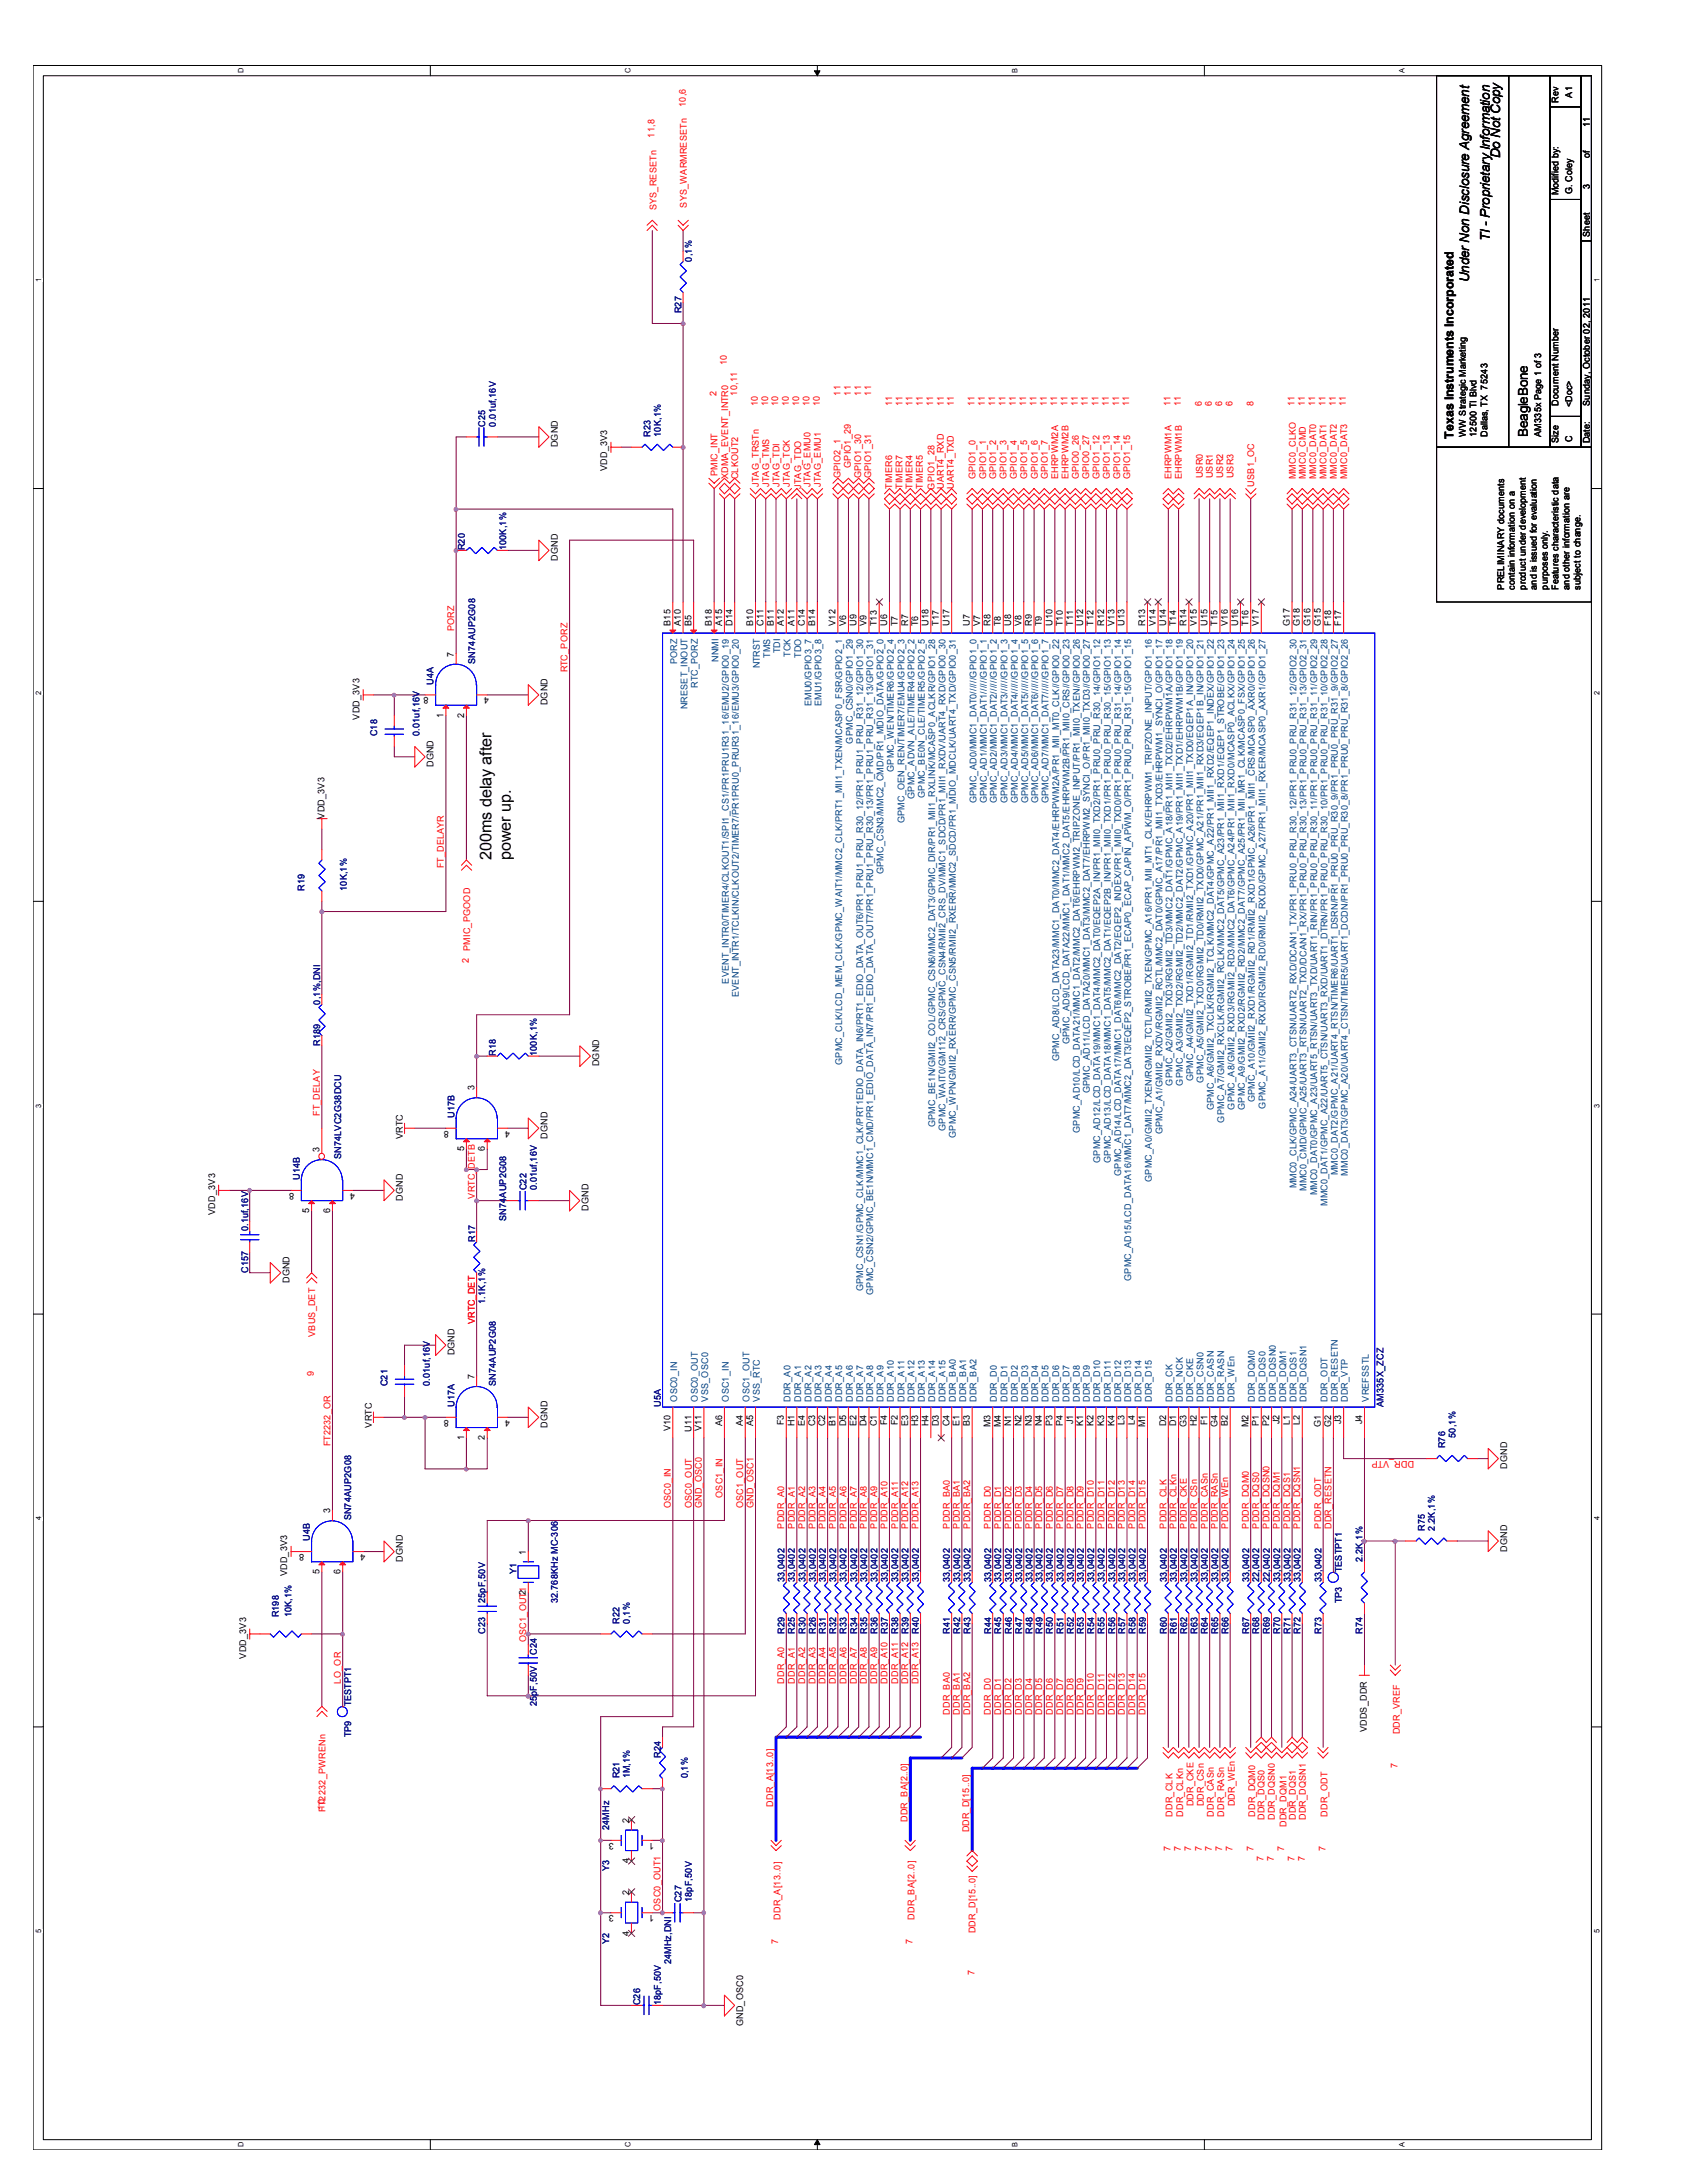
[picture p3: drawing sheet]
<svg xmlns="http://www.w3.org/2000/svg" width="216mm" height="279mm" viewBox="0 0 216 279" stroke-linecap="round" stroke-linejoin="round" font-family="sans-serif">
<defs><g id="words">
<g font-size="2.1">
<text x="62.9" y="110.1" transform="rotate(-90 62.9 110.1)">200ms delay after</text>
<text x="65.4" y="110.1" transform="rotate(-90 65.4 110.1)">power up.</text>
</g>
<g font-size="1.7">
<text x="192" y="20.3" transform="rotate(-90 192 20.3)">Do Not Copy</text>
<text x="190.7" y="30.8" transform="rotate(-90 190.7 30.8)">TI - Proprietary Information</text>
<text x="188" y="36.1" transform="rotate(-90 188 36.1)">Under Non Disclosure Agreement</text>
<text x="195.5" y="55.9" transform="rotate(-90 195.5 55.9)">BeagleBone</text>
</g>
<text font-size="1.6" x="186" y="56.2" transform="rotate(-90 186 56.2)">Texas Instruments Incorporated</text>
<g font-size="1.2" fill="#f00">
<text x="83.8" y="17.6" transform="rotate(-90 83.8 17.6)">11,8</text>
<text x="87.8" y="13.7" transform="rotate(-90 87.8 13.7)">10,6</text>
<text x="84" y="26.9" transform="rotate(-90 84 26.9)">SYS_RESETn</text>
<text x="87.9" y="26.6" transform="rotate(-90 87.9 26.6)">SYS_WARMRESETn</text>
<text x="93" y="46.7" transform="rotate(-90 93 46.7)">10</text>
<text x="91.7" y="50.6" transform="rotate(-90 91.7 50.6)">2</text>
<text x="94.4" y="50.6" transform="rotate(-90 94.4 50.6)">10,11</text>
<text x="97" y="51.9" transform="rotate(-90 97 51.9)">10</text>
<text x="98.3" y="51.9" transform="rotate(-90 98.3 51.9)">10</text>
<text x="99.6" y="51.9" transform="rotate(-90 99.6 51.9)">10</text>
<text x="101" y="51.9" transform="rotate(-90 101 51.9)">10</text>
<text x="102.3" y="51.9" transform="rotate(-90 102.3 51.9)">10</text>
<text x="103.6" y="51.9" transform="rotate(-90 103.6 51.9)">10</text>
<text x="104.9" y="51.9" transform="rotate(-90 104.9 51.9)">10</text>
<text x="107.6" y="50.6" transform="rotate(-90 107.6 50.6)">11</text>
<text x="108.9" y="50.6" transform="rotate(-90 108.9 50.6)">11</text>
<text x="110.2" y="50.6" transform="rotate(-90 110.2 50.6)">11</text>
<text x="111.5" y="50.6" transform="rotate(-90 111.5 50.6)">11</text>
<text x="114.2" y="51.9" transform="rotate(-90 114.2 51.9)">11</text>
<text x="115.5" y="51.9" transform="rotate(-90 115.5 51.9)">11</text>
<text x="116.8" y="51.9" transform="rotate(-90 116.8 51.9)">11</text>
<text x="118.1" y="51.9" transform="rotate(-90 118.1 51.9)">11</text>
<text x="119.4" y="51.9" transform="rotate(-90 119.4 51.9)">11</text>
<text x="120.8" y="51.9" transform="rotate(-90 120.8 51.9)">11</text>
<text x="122.1" y="51.9" transform="rotate(-90 122.1 51.9)">11</text>
<text x="124.7" y="51.9" transform="rotate(-90 124.7 51.9)">11</text>
<text x="126" y="51.9" transform="rotate(-90 126 51.9)">11</text>
<text x="127.4" y="51.9" transform="rotate(-90 127.4 51.9)">11</text>
<text x="128.7" y="51.9" transform="rotate(-90 128.7 51.9)">11</text>
<text x="130" y="51.9" transform="rotate(-90 130 51.9)">11</text>
<text x="131.3" y="51.9" transform="rotate(-90 131.3 51.9)">11</text>
<text x="132.6" y="51.9" transform="rotate(-90 132.6 51.9)">11</text>
<text x="134" y="51.9" transform="rotate(-90 134 51.9)">11</text>
<text x="135.3" y="51.9" transform="rotate(-90 135.3 51.9)">11</text>
<text x="136.6" y="51.9" transform="rotate(-90 136.6 51.9)">11</text>
<text x="137.9" y="51.9" transform="rotate(-90 137.9 51.9)">11</text>
<text x="139.2" y="51.9" transform="rotate(-90 139.2 51.9)">11</text>
<text x="140.6" y="51.9" transform="rotate(-90 140.6 51.9)">11</text>
<text x="141.9" y="51.9" transform="rotate(-90 141.9 51.9)">11</text>
<text x="143.2" y="51.9" transform="rotate(-90 143.2 51.9)">11</text>
<text x="144.5" y="51.9" transform="rotate(-90 144.5 51.9)">11</text>
<text x="149.8" y="51.9" transform="rotate(-90 149.8 51.9)">11</text>
<text x="151.1" y="51.9" transform="rotate(-90 151.1 51.9)">11</text>
<text x="153.8" y="51.9" transform="rotate(-90 153.8 51.9)">6</text>
<text x="155.1" y="51.9" transform="rotate(-90 155.1 51.9)">6</text>
<text x="156.4" y="51.9" transform="rotate(-90 156.4 51.9)">6</text>
<text x="157.7" y="51.9" transform="rotate(-90 157.7 51.9)">6</text>
<text x="160.4" y="51.9" transform="rotate(-90 160.4 51.9)">8</text>
<text x="165.6" y="51.9" transform="rotate(-90 165.6 51.9)">11</text>
<text x="167" y="51.9" transform="rotate(-90 167 51.9)">11</text>
<text x="168.3" y="51.9" transform="rotate(-90 168.3 51.9)">11</text>
<text x="169.6" y="51.9" transform="rotate(-90 169.6 51.9)">11</text>
<text x="170.9" y="51.9" transform="rotate(-90 170.9 51.9)">11</text>
<text x="172.3" y="51.9" transform="rotate(-90 172.3 51.9)">11</text>
<text x="108.9" y="59.9" transform="rotate(-90 108.9 59.9)">GPIO1_29</text>
<text x="91.8" y="61" transform="rotate(-90 91.8 61)">PMIC_INT</text>
<text x="93.2" y="61.3" transform="rotate(-90 93.2 61.3)">XDMA_EVENT_INTR0</text>
<text x="94.5" y="61.3" transform="rotate(-90 94.5 61.3)">CLKOUT2</text>
<text x="97.1" y="62.3" transform="rotate(-90 97.1 62.3)">JTAG_TRSTn</text>
<text x="98.4" y="62.3" transform="rotate(-90 98.4 62.3)">JTAG_TMS</text>
<text x="99.8" y="62.3" transform="rotate(-90 99.8 62.3)">JTAG_TDI</text>
<text x="101.1" y="62.3" transform="rotate(-90 101.1 62.3)">JTAG_TCK</text>
<text x="102.5" y="62.5" transform="rotate(-90 102.5 62.5)">JTAG_TDO</text>
<text x="103.7" y="62.3" transform="rotate(-90 103.7 62.3)">JTAG_EMU0</text>
<text x="105" y="62.3" transform="rotate(-90 105 62.3)">JTAG_EMU1</text>
<text x="107.6" y="61.2" transform="rotate(-90 107.6 61.2)">GPIO2_1</text>
<text x="110.2" y="61.2" transform="rotate(-90 110.2 61.2)">GPIO1_30</text>
<text x="111.5" y="61.2" transform="rotate(-90 111.5 61.2)">GPIO1_31</text>
<text x="114.2" y="62.5" transform="rotate(-90 114.2 62.5)">TIMER6</text>
<text x="115.5" y="62.5" transform="rotate(-90 115.5 62.5)">TIMER7</text>
<text x="116.8" y="62.5" transform="rotate(-90 116.8 62.5)">TIMER4</text>
<text x="118.1" y="62.5" transform="rotate(-90 118.1 62.5)">TIMER5</text>
<text x="119.6" y="62.7" transform="rotate(-90 119.6 62.7)">GPIO1_28</text>
<text x="120.8" y="62.5" transform="rotate(-90 120.8 62.5)">UART4_RXD</text>
<text x="122.1" y="62.5" transform="rotate(-90 122.1 62.5)">UART4_TXD</text>
<text x="124.8" y="61.3" transform="rotate(-90 124.8 61.3)">GPIO1_0</text>
<text x="126.2" y="61.3" transform="rotate(-90 126.2 61.3)">GPIO1_1</text>
<text x="127.5" y="61.3" transform="rotate(-90 127.5 61.3)">GPIO1_2</text>
<text x="128.8" y="61.3" transform="rotate(-90 128.8 61.3)">GPIO1_3</text>
<text x="130.1" y="61.3" transform="rotate(-90 130.1 61.3)">GPIO1_4</text>
<text x="131.4" y="61.3" transform="rotate(-90 131.4 61.3)">GPIO1_5</text>
<text x="132.8" y="61.3" transform="rotate(-90 132.8 61.3)">GPIO1_6</text>
<text x="134.1" y="61.3" transform="rotate(-90 134.1 61.3)">GPIO1_7</text>
<text x="135.4" y="61.3" transform="rotate(-90 135.4 61.3)">EHRPWM2A</text>
<text x="136.7" y="61.3" transform="rotate(-90 136.7 61.3)">EHRPWM2B</text>
<text x="138" y="61.3" transform="rotate(-90 138 61.3)">GPIO0_26</text>
<text x="139.4" y="61.3" transform="rotate(-90 139.4 61.3)">GPIO0_27</text>
<text x="140.7" y="61.3" transform="rotate(-90 140.7 61.3)">GPIO1_12</text>
<text x="142" y="61.3" transform="rotate(-90 142 61.3)">GPIO1_13</text>
<text x="143.3" y="61.3" transform="rotate(-90 143.3 61.3)">GPIO1_14</text>
<text x="144.7" y="61.3" transform="rotate(-90 144.7 61.3)">GPIO1_15</text>
<text x="149.9" y="61.3" transform="rotate(-90 149.9 61.3)">EHRPWM1A</text>
<text x="151.3" y="61.3" transform="rotate(-90 151.3 61.3)">EHRPWM1B</text>
<text x="153.9" y="61.2" transform="rotate(-90 153.9 61.2)">USR0</text>
<text x="155.2" y="61.2" transform="rotate(-90 155.2 61.2)">USR1</text>
<text x="156.5" y="61.2" transform="rotate(-90 156.5 61.2)">USR2</text>
<text x="157.9" y="61.2" transform="rotate(-90 157.9 61.2)">USR3</text>
<text x="160.5" y="62.3" transform="rotate(-90 160.5 62.3)">USB1_OC</text>
<text x="165.8" y="61.3" transform="rotate(-90 165.8 61.3)">MMC0_CLKO</text>
<text x="167.1" y="61.3" transform="rotate(-90 167.1 61.3)">MMC0_CMD</text>
<text x="168.4" y="61.3" transform="rotate(-90 168.4 61.3)">MMC0_DAT0</text>
<text x="169.8" y="61.3" transform="rotate(-90 169.8 61.3)">MMC0_DAT1</text>
<text x="171.1" y="61.3" transform="rotate(-90 171.1 61.3)">MMC0_DAT2</text>
<text x="172.4" y="61.3" transform="rotate(-90 172.4 61.3)">MMC0_DAT3</text>
<text x="58.1" y="80.8" transform="rotate(-90 58.1 80.8)">PORZ</text>
<text x="72.6" y="86.1" transform="rotate(-90 72.6 86.1)">RTC_PORZ</text>
<text x="56.8" y="111.1" transform="rotate(-90 56.8 111.1)">FT_DELAYR</text>
<text x="60" y="123.3" transform="rotate(-90 60 123.3)">2</text>
<text x="60.2" y="121.7" transform="rotate(-90 60.2 121.7)">PMIC_PGOOD</text>
<text x="40.9" y="142.8" transform="rotate(-90 40.9 142.8)">FT_DELAY</text>
<text x="60.7" y="153.4" transform="rotate(-90 60.7 153.4)">VRTC_DETB</text>
<text x="40.3" y="171.1" transform="rotate(-90 40.3 171.1)">VBUS_DET</text>
<text x="60.7" y="169.5" transform="rotate(-90 60.7 169.5)">VRTC_DET</text>
<text x="40.2" y="176.1" transform="rotate(-90 40.2 176.1)">9</text>
<text x="42.3" y="185.1" transform="rotate(-90 42.3 185.1)">FT2232_OR</text>
<text x="92.5" y="191.7" transform="rotate(-90 92.5 191.7)">OSC1_IN</text>
<text x="181" y="186.9" transform="rotate(-180 181 186.9)">DDR_VTP</text>
<text x="85.9" y="193" transform="rotate(-90 85.9 193)">OSC0_IN</text>
<text x="88.5" y="193" transform="rotate(-90 88.5 193)">OSC0_OUT</text>
<text x="89.8" y="193" transform="rotate(-90 89.8 193)">GND_OSC0</text>
<text x="95.1" y="193" transform="rotate(-90 95.1 193)">OSC1_OUT</text>
<text x="96.4" y="193" transform="rotate(-90 96.4 193)">GND_OSC1</text>
<text x="100.4" y="195.7" transform="rotate(-90 100.4 195.7)">PDDR_A0</text>
<text x="101.7" y="195.7" transform="rotate(-90 101.7 195.7)">PDDR_A1</text>
<text x="103" y="195.7" transform="rotate(-90 103 195.7)">PDDR_A2</text>
<text x="104.4" y="195.7" transform="rotate(-90 104.4 195.7)">PDDR_A3</text>
<text x="105.7" y="195.7" transform="rotate(-90 105.7 195.7)">PDDR_A4</text>
<text x="107" y="195.7" transform="rotate(-90 107 195.7)">PDDR_A5</text>
<text x="108.3" y="195.7" transform="rotate(-90 108.3 195.7)">PDDR_A6</text>
<text x="109.6" y="195.7" transform="rotate(-90 109.6 195.7)">PDDR_A7</text>
<text x="111" y="195.7" transform="rotate(-90 111 195.7)">PDDR_A8</text>
<text x="112.3" y="195.7" transform="rotate(-90 112.3 195.7)">PDDR_A9</text>
<text x="113.6" y="195.7" transform="rotate(-90 113.6 195.7)">PDDR_A10</text>
<text x="114.9" y="195.7" transform="rotate(-90 114.9 195.7)">PDDR_A11</text>
<text x="116.2" y="195.7" transform="rotate(-90 116.2 195.7)">PDDR_A12</text>
<text x="117.6" y="195.7" transform="rotate(-90 117.6 195.7)">PDDR_A13</text>
<text x="121.5" y="195.7" transform="rotate(-90 121.5 195.7)">PDDR_BA0</text>
<text x="122.9" y="195.7" transform="rotate(-90 122.9 195.7)">PDDR_BA1</text>
<text x="124.2" y="195.7" transform="rotate(-90 124.2 195.7)">PDDR_BA2</text>
<text x="126.8" y="195.7" transform="rotate(-90 126.8 195.7)">PDDR_D0</text>
<text x="128.1" y="195.7" transform="rotate(-90 128.1 195.7)">PDDR_D1</text>
<text x="129.5" y="195.7" transform="rotate(-90 129.5 195.7)">PDDR_D2</text>
<text x="130.8" y="195.7" transform="rotate(-90 130.8 195.7)">PDDR_D3</text>
<text x="132.1" y="195.7" transform="rotate(-90 132.1 195.7)">PDDR_D4</text>
<text x="133.4" y="195.7" transform="rotate(-90 133.4 195.7)">PDDR_D5</text>
<text x="134.7" y="195.7" transform="rotate(-90 134.7 195.7)">PDDR_D6</text>
<text x="136.1" y="195.7" transform="rotate(-90 136.1 195.7)">PDDR_D7</text>
<text x="137.4" y="195.7" transform="rotate(-90 137.4 195.7)">PDDR_D8</text>
<text x="138.7" y="195.7" transform="rotate(-90 138.7 195.7)">PDDR_D9</text>
<text x="140" y="195.7" transform="rotate(-90 140 195.7)">PDDR_D10</text>
<text x="141.4" y="195.7" transform="rotate(-90 141.4 195.7)">PDDR_D11</text>
<text x="142.7" y="195.7" transform="rotate(-90 142.7 195.7)">PDDR_D12</text>
<text x="144" y="195.7" transform="rotate(-90 144 195.7)">PDDR_D13</text>
<text x="145.3" y="195.7" transform="rotate(-90 145.3 195.7)">PDDR_D14</text>
<text x="146.6" y="195.7" transform="rotate(-90 146.6 195.7)">PDDR_D15</text>
<text x="149.3" y="195.7" transform="rotate(-90 149.3 195.7)">PDDR_CLK</text>
<text x="150.6" y="195.7" transform="rotate(-90 150.6 195.7)">PDDR_CLKn</text>
<text x="151.9" y="195.7" transform="rotate(-90 151.9 195.7)">PDDR_CKE</text>
<text x="153.2" y="195.7" transform="rotate(-90 153.2 195.7)">PDDR_CSn</text>
<text x="154.6" y="195.7" transform="rotate(-90 154.6 195.7)">PDDR_CASn</text>
<text x="155.9" y="195.7" transform="rotate(-90 155.9 195.7)">PDDR_RASn</text>
<text x="157.2" y="195.7" transform="rotate(-90 157.2 195.7)">PDDR_WEn</text>
<text x="159.8" y="195.7" transform="rotate(-90 159.8 195.7)">PDDR_DQM0</text>
<text x="161.2" y="195.7" transform="rotate(-90 161.2 195.7)">PDDR_DQS0</text>
<text x="162.5" y="195.7" transform="rotate(-90 162.5 195.7)">PDDR_DQSN0</text>
<text x="163.8" y="195.7" transform="rotate(-90 163.8 195.7)">PDDR_DQM1</text>
<text x="165.1" y="195.7" transform="rotate(-90 165.1 195.7)">PDDR_DQS1</text>
<text x="166.4" y="195.7" transform="rotate(-90 166.4 195.7)">PDDR_DQSN1</text>
<text x="169.1" y="195.7" transform="rotate(-90 169.1 195.7)">PDDR_ODT</text>
<text x="170.4" y="195.7" transform="rotate(-90 170.4 195.7)">DDR_RESETN</text>
<text x="43.6" y="215.5" transform="rotate(-90 43.6 215.5)">LO_OR</text>
<text x="67.4" y="210.2" transform="rotate(-90 67.4 210.2)">OSC1_OUT1</text>
<text x="100.4" y="215.5" transform="rotate(-90 100.4 215.5)">DDR_A0</text>
<text x="101.7" y="215.5" transform="rotate(-90 101.7 215.5)">DDR_A1</text>
<text x="103" y="215.5" transform="rotate(-90 103 215.5)">DDR_A2</text>
<text x="104.4" y="215.5" transform="rotate(-90 104.4 215.5)">DDR_A3</text>
<text x="105.7" y="215.5" transform="rotate(-90 105.7 215.5)">DDR_A4</text>
<text x="107" y="215.5" transform="rotate(-90 107 215.5)">DDR_A5</text>
<text x="108.3" y="215.5" transform="rotate(-90 108.3 215.5)">DDR_A6</text>
<text x="109.6" y="215.5" transform="rotate(-90 109.6 215.5)">DDR_A7</text>
<text x="111" y="215.5" transform="rotate(-90 111 215.5)">DDR_A8</text>
<text x="112.3" y="215.5" transform="rotate(-90 112.3 215.5)">DDR_A9</text>
<text x="113.6" y="215.5" transform="rotate(-90 113.6 215.5)">DDR_A10</text>
<text x="114.9" y="215.5" transform="rotate(-90 114.9 215.5)">DDR_A11</text>
<text x="116.2" y="215.5" transform="rotate(-90 116.2 215.5)">DDR_A12</text>
<text x="117.6" y="215.5" transform="rotate(-90 117.6 215.5)">DDR_A13</text>
<text x="121.5" y="219.5" transform="rotate(-90 121.5 219.5)">DDR_BA0</text>
<text x="122.9" y="219.5" transform="rotate(-90 122.9 219.5)">DDR_BA1</text>
<text x="124.2" y="219.5" transform="rotate(-90 124.2 219.5)">DDR_BA2</text>
<text x="126.8" y="219.5" transform="rotate(-90 126.8 219.5)">DDR_D0</text>
<text x="128.1" y="219.5" transform="rotate(-90 128.1 219.5)">DDR_D1</text>
<text x="129.5" y="219.5" transform="rotate(-90 129.5 219.5)">DDR_D2</text>
<text x="130.8" y="219.5" transform="rotate(-90 130.8 219.5)">DDR_D3</text>
<text x="132.1" y="219.5" transform="rotate(-90 132.1 219.5)">DDR_D4</text>
<text x="133.4" y="219.5" transform="rotate(-90 133.4 219.5)">DDR_D5</text>
<text x="134.7" y="219.5" transform="rotate(-90 134.7 219.5)">DDR_D6</text>
<text x="136.1" y="219.5" transform="rotate(-90 136.1 219.5)">DDR_D7</text>
<text x="137.4" y="219.5" transform="rotate(-90 137.4 219.5)">DDR_D8</text>
<text x="138.7" y="219.5" transform="rotate(-90 138.7 219.5)">DDR_D9</text>
<text x="140" y="219.5" transform="rotate(-90 140 219.5)">DDR_D10</text>
<text x="141.4" y="219.5" transform="rotate(-90 141.4 219.5)">DDR_D11</text>
<text x="142.7" y="219.5" transform="rotate(-90 142.7 219.5)">DDR_D12</text>
<text x="144" y="219.5" transform="rotate(-90 144 219.5)">DDR_D13</text>
<text x="145.3" y="219.5" transform="rotate(-90 145.3 219.5)">DDR_D14</text>
<text x="146.6" y="219.5" transform="rotate(-90 146.6 219.5)">DDR_D15</text>
<text x="179.2" y="222" transform="rotate(-90 179.2 222)">DDR_VREF</text>
<text x="178.9" y="226.3" transform="rotate(-90 178.9 226.3)">7</text>
<text x="41.5" y="231.6" transform="rotate(-90 41.5 231.6)">10</text>
<text x="41.7" y="231.9" transform="rotate(-90 41.7 231.9)">FT2232_PWRENn</text>
<text x="98.9" y="231.2" transform="rotate(-90 98.9 231.2)">DDR_A[13..0]</text>
<text x="116.1" y="233.2" transform="rotate(-90 116.1 233.2)">DDR_BA[2..0]</text>
<text x="150.1" y="232.5" transform="rotate(-90 150.1 232.5)">DDR_CLK</text>
<text x="151.4" y="232.5" transform="rotate(-90 151.4 232.5)">DDR_CLKn</text>
<text x="152.7" y="231.2" transform="rotate(-90 152.7 231.2)">DDR_CKE</text>
<text x="154.1" y="231.2" transform="rotate(-90 154.1 231.2)">DDR_CSn</text>
<text x="155.4" y="232.5" transform="rotate(-90 155.4 232.5)">DDR_CASn</text>
<text x="156.7" y="232.5" transform="rotate(-90 156.7 232.5)">DDR_RASn</text>
<text x="158" y="231.2" transform="rotate(-90 158 231.2)">DDR_WEn</text>
<text x="160.7" y="232.5" transform="rotate(-90 160.7 232.5)">DDR_DQM0</text>
<text x="161.8" y="232.9" transform="rotate(-90 161.8 232.9)">DDR_DQS0</text>
<text x="163.2" y="232.9" transform="rotate(-90 163.2 232.9)">DDR_DQSN0</text>
<text x="164.6" y="233.8" transform="rotate(-90 164.6 233.8)">DDR_DQM1</text>
<text x="165.8" y="232.9" transform="rotate(-90 165.8 232.9)">DDR_DQS1</text>
<text x="167.1" y="232.9" transform="rotate(-90 167.1 232.9)">DDR_DQSN1</text>
<text x="169.9" y="232.5" transform="rotate(-90 169.9 232.5)">DDR_ODT</text>
<text x="124" y="234.5" transform="rotate(-90 124 234.5)">DDR_D[15..0]</text>
<text x="149.8" y="236.9" transform="rotate(-90 149.8 236.9)">7</text>
<text x="151.1" y="236.9" transform="rotate(-90 151.1 236.9)">7</text>
<text x="152.4" y="236.9" transform="rotate(-90 152.4 236.9)">7</text>
<text x="153.8" y="236.9" transform="rotate(-90 153.8 236.9)">7</text>
<text x="155.1" y="236.9" transform="rotate(-90 155.1 236.9)">7</text>
<text x="156.4" y="236.9" transform="rotate(-90 156.4 236.9)">7</text>
<text x="157.7" y="236.9" transform="rotate(-90 157.7 236.9)">7</text>
<text x="160.4" y="236.9" transform="rotate(-90 160.4 236.9)">7</text>
<text x="161.7" y="238.2" transform="rotate(-90 161.7 238.2)">7</text>
<text x="163" y="238.2" transform="rotate(-90 163 238.2)">7</text>
<text x="164.3" y="236.9" transform="rotate(-90 164.3 236.9)">7</text>
<text x="165.6" y="238.2" transform="rotate(-90 165.6 238.2)">7</text>
<text x="167" y="238.2" transform="rotate(-90 167 238.2)">7</text>
<text x="169.6" y="236.9" transform="rotate(-90 169.6 236.9)">7</text>
<text x="84.5" y="244.6" transform="rotate(-90 84.5 244.6)">OSC0_OUT1</text>
<text x="99.9" y="245.7" transform="rotate(-90 99.9 245.7)">DDR_A[13..0]</text>
<text x="117.1" y="245.7" transform="rotate(-90 117.1 245.7)">DDR_BA[2..0]</text>
<text x="99.6" y="248.8" transform="rotate(-90 99.6 248.8)">7</text>
<text x="116.8" y="248.8" transform="rotate(-90 116.8 248.8)">7</text>
<text x="124.8" y="247.4" transform="rotate(-90 124.8 247.4)">DDR_D[15..0]</text>
<text x="124.7" y="252.7" transform="rotate(-90 124.7 252.7)">7</text>
</g>
<g font-size="1.2">
<text x="199.5" y="13.1" transform="rotate(-90 199.5 13.1)">Rev</text>
<text x="201.2" y="12.5" transform="rotate(-90 201.2 12.5)">A1</text>
<text x="203.5" y="16.3" transform="rotate(-90 203.5 16.3)">11</text>
<text x="203.5" y="20.3" transform="rotate(-90 203.5 20.3)">of</text>
<text x="199.5" y="25" transform="rotate(-90 199.5 25)">Modified by:</text>
<text x="201.2" y="24.9" transform="rotate(-90 201.2 24.9)">G. Coley</text>
<text x="203.5" y="24.2" transform="rotate(-90 203.5 24.2)">3</text>
<text x="203.5" y="30.3" transform="rotate(-90 203.5 30.3)">Sheet</text>
<text x="199.5" y="51.9" transform="rotate(-90 199.5 51.9)">Document Number</text>
<text x="201.2" y="52.1" transform="rotate(-90 201.2 52.1)">&lt;Doc&gt;</text>
<text x="203.5" y="51.9" transform="rotate(-90 203.5 51.9)">Sunday, October 02, 2011</text>
<text x="71.4" y="57.2" transform="rotate(-90 71.4 57.2)">DGND</text>
<text x="187.6" y="55.9" transform="rotate(-90 187.6 55.9)">WW Strategic Marketing</text>
<text x="189" y="55.9" transform="rotate(-90 189 55.9)">12500 TI Blvd</text>
<text x="190.4" y="55.9" transform="rotate(-90 190.4 55.9)">Dallas, TX 75243</text>
<text x="197.2" y="55.9" transform="rotate(-90 197.2 55.9)">AM335x Page 1 of 3</text>
<text x="199.5" y="56.7" transform="rotate(-90 199.5 56.7)">Size</text>
<text x="201.2" y="56.6" transform="rotate(-90 201.2 56.6)">C</text>
<text x="203.5" y="56.7" transform="rotate(-90 203.5 56.7)">Date:</text>
<text x="77.7" y="60.3" transform="rotate(-90 77.7 60.3)">VDD_3V3</text>
<text x="71.4" y="71.8" transform="rotate(-90 71.4 71.8)">DGND</text>
<text x="192.5" y="75.5" transform="rotate(-90 192.5 75.5)">PRELIMINARY documents</text>
<text x="193.9" y="75.5" transform="rotate(-90 193.9 75.5)">contain information on a</text>
<text x="195.3" y="75.5" transform="rotate(-90 195.3 75.5)">product under development</text>
<text x="196.7" y="75.5" transform="rotate(-90 196.7 75.5)">and is issued for evaluation</text>
<text x="198.1" y="75.5" transform="rotate(-90 198.1 75.5)">purposes only.</text>
<text x="199.5" y="75.5" transform="rotate(-90 199.5 75.5)">Features characteristic data</text>
<text x="200.9" y="75.5" transform="rotate(-90 200.9 75.5)">and other information are</text>
<text x="202.3" y="75.5" transform="rotate(-90 202.3 75.5)">subject to change.</text>
<text x="85.8" y="80.1" transform="rotate(-90 85.8 80.1)">B15</text>
<text x="87.1" y="80.1" transform="rotate(-90 87.1 80.1)">A10</text>
<text x="88.5" y="80.1" transform="rotate(-90 88.5 80.1)">B5</text>
<text x="91.1" y="80.1" transform="rotate(-90 91.1 80.1)">B18</text>
<text x="92.4" y="80.1" transform="rotate(-90 92.4 80.1)">A15</text>
<text x="93.7" y="80.1" transform="rotate(-90 93.7 80.1)">D14</text>
<text x="96.4" y="80.1" transform="rotate(-90 96.4 80.1)">B10</text>
<text x="97.7" y="80.1" transform="rotate(-90 97.7 80.1)">C11</text>
<text x="99" y="80.1" transform="rotate(-90 99 80.1)">B11</text>
<text x="100.3" y="80.1" transform="rotate(-90 100.3 80.1)">A12</text>
<text x="101.7" y="80.1" transform="rotate(-90 101.7 80.1)">A11</text>
<text x="103" y="80.1" transform="rotate(-90 103 80.1)">C14</text>
<text x="104.3" y="80.1" transform="rotate(-90 104.3 80.1)">B14</text>
<text x="106.9" y="80.1" transform="rotate(-90 106.9 80.1)">V12</text>
<text x="108.3" y="80.1" transform="rotate(-90 108.3 80.1)">V6</text>
<text x="109.6" y="80.1" transform="rotate(-90 109.6 80.1)">U9</text>
<text x="110.9" y="80.1" transform="rotate(-90 110.9 80.1)">V9</text>
<text x="112.2" y="80.1" transform="rotate(-90 112.2 80.1)">T13</text>
<text x="113.5" y="80.1" transform="rotate(-90 113.5 80.1)">U6</text>
<text x="114.9" y="80.1" transform="rotate(-90 114.9 80.1)">T7</text>
<text x="116.2" y="80.1" transform="rotate(-90 116.2 80.1)">R7</text>
<text x="117.5" y="80.1" transform="rotate(-90 117.5 80.1)">T6</text>
<text x="118.8" y="80.1" transform="rotate(-90 118.8 80.1)">U18</text>
<text x="120.1" y="80.1" transform="rotate(-90 120.1 80.1)">T17</text>
<text x="121.5" y="80.1" transform="rotate(-90 121.5 80.1)">U17</text>
<text x="124.1" y="80.1" transform="rotate(-90 124.1 80.1)">U7</text>
<text x="125.4" y="80.1" transform="rotate(-90 125.4 80.1)">V7</text>
<text x="126.7" y="80.1" transform="rotate(-90 126.7 80.1)">R8</text>
<text x="128.1" y="80.1" transform="rotate(-90 128.1 80.1)">T8</text>
<text x="129.4" y="80.1" transform="rotate(-90 129.4 80.1)">U8</text>
<text x="130.7" y="80.1" transform="rotate(-90 130.7 80.1)">V8</text>
<text x="132" y="80.1" transform="rotate(-90 132 80.1)">R9</text>
<text x="133.3" y="80.1" transform="rotate(-90 133.3 80.1)">T9</text>
<text x="134.7" y="80.1" transform="rotate(-90 134.7 80.1)">U10</text>
<text x="136" y="80.1" transform="rotate(-90 136 80.1)">T10</text>
<text x="137.3" y="80.1" transform="rotate(-90 137.3 80.1)">T11</text>
<text x="138.6" y="80.1" transform="rotate(-90 138.6 80.1)">U12</text>
<text x="140" y="80.1" transform="rotate(-90 140 80.1)">T12</text>
<text x="141.3" y="80.1" transform="rotate(-90 141.3 80.1)">R12</text>
<text x="142.6" y="80.1" transform="rotate(-90 142.6 80.1)">V13</text>
<text x="143.9" y="80.1" transform="rotate(-90 143.9 80.1)">U13</text>
<text x="146.6" y="80.1" transform="rotate(-90 146.6 80.1)">R13</text>
<text x="147.9" y="80.1" transform="rotate(-90 147.9 80.1)">V14</text>
<text x="149.2" y="80.1" transform="rotate(-90 149.2 80.1)">U14</text>
<text x="150.5" y="80.1" transform="rotate(-90 150.5 80.1)">T14</text>
<text x="151.8" y="80.1" transform="rotate(-90 151.8 80.1)">R14</text>
<text x="153.2" y="80.1" transform="rotate(-90 153.2 80.1)">V15</text>
<text x="154.5" y="80.1" transform="rotate(-90 154.5 80.1)">U15</text>
<text x="155.8" y="80.1" transform="rotate(-90 155.8 80.1)">T15</text>
<text x="157.1" y="80.1" transform="rotate(-90 157.1 80.1)">V16</text>
<text x="158.5" y="80.1" transform="rotate(-90 158.5 80.1)">U16</text>
<text x="159.8" y="80.1" transform="rotate(-90 159.8 80.1)">T16</text>
<text x="161.1" y="80.1" transform="rotate(-90 161.1 80.1)">V17</text>
<text x="165.1" y="80.1" transform="rotate(-90 165.1 80.1)">G17</text>
<text x="166.4" y="80.1" transform="rotate(-90 166.4 80.1)">G18</text>
<text x="167.7" y="80.1" transform="rotate(-90 167.7 80.1)">G16</text>
<text x="169" y="80.1" transform="rotate(-90 169 80.1)">G15</text>
<text x="170.3" y="80.1" transform="rotate(-90 170.3 80.1)">F18</text>
<text x="171.7" y="80.1" transform="rotate(-90 171.7 80.1)">F17</text>
<text x="54.8" y="89.2" transform="rotate(-180 54.8 89.2)">8</text>
<text x="58.1" y="84" transform="rotate(-90 58.1 84)">7</text>
<text x="62.6" y="89.2" transform="rotate(-180 62.6 89.2)">4</text>
<text x="46" y="92.1" transform="rotate(-90 46 92.1)">VDD_3V3</text>
<text x="56.8" y="91.9" transform="rotate(-90 56.8 91.9)">1</text>
<text x="59.4" y="91.9" transform="rotate(-90 59.4 91.9)">2</text>
<text x="70.1" y="90.3" transform="rotate(-90 70.1 90.3)">DGND</text>
<text x="55.5" y="98.2" transform="rotate(-90 55.5 98.2)">DGND</text>
<text x="41.5" y="104.8" transform="rotate(-90 41.5 104.8)">VDD_3V3</text>
<text x="76.7" y="136.5" transform="rotate(-90 76.7 136.5)">DGND</text>
<text x="60.7" y="139.5" transform="rotate(-90 60.7 139.5)">3</text>
<text x="40.9" y="147.4" transform="rotate(-90 40.9 147.4)">3</text>
<text x="51.6" y="145.8" transform="rotate(-90 51.6 145.8)">VRTC</text>
<text x="57.4" y="144.7" transform="rotate(-180 57.4 144.7)">8</text>
<text x="59.4" y="147.4" transform="rotate(-90 59.4 147.4)">5</text>
<text x="62.1" y="147.4" transform="rotate(-90 62.1 147.4)">6</text>
<text x="65.2" y="144.7" transform="rotate(-180 65.2 144.7)">4</text>
<text x="70.1" y="145.8" transform="rotate(-90 70.1 145.8)">DGND</text>
<text x="27.5" y="155.5" transform="rotate(-90 27.5 155.5)">VDD_3V3</text>
<text x="37.6" y="152.7" transform="rotate(-180 37.6 152.7)">8</text>
<text x="39.6" y="155.3" transform="rotate(-90 39.6 155.3)">5</text>
<text x="42.2" y="155.3" transform="rotate(-90 42.2 155.3)">6</text>
<text x="45.4" y="152.7" transform="rotate(-180 45.4 152.7)">4</text>
<text x="51.6" y="153.7" transform="rotate(-90 51.6 153.7)">DGND</text>
<text x="75.3" y="155" transform="rotate(-90 75.3 155)">DGND</text>
<text x="37" y="164.2" transform="rotate(-90 37 164.2)">DGND</text>
<text x="58.2" y="173.5" transform="rotate(-90 58.2 173.5)">DGND</text>
<text x="60.7" y="176.5" transform="rotate(-90 60.7 176.5)">7</text>
<text x="47.6" y="182.7" transform="rotate(-90 47.6 182.7)">VRTC</text>
<text x="57.4" y="181.7" transform="rotate(-180 57.4 181.7)">8</text>
<text x="59.4" y="184.3" transform="rotate(-90 59.4 184.3)">1</text>
<text x="62.1" y="184.3" transform="rotate(-90 62.1 184.3)">2</text>
<text x="65.2" y="181.7" transform="rotate(-180 65.2 181.7)">4</text>
<text x="70.1" y="182.7" transform="rotate(-90 70.1 182.7)">DGND</text>
<text x="85.8" y="183.2" transform="rotate(-90 85.8 183.2)">V10</text>
<text x="88.5" y="183.2" transform="rotate(-90 88.5 183.2)">U11</text>
<text x="89.8" y="183.2" transform="rotate(-90 89.8 183.2)">V11</text>
<text x="92.4" y="182.5" transform="rotate(-90 92.4 182.5)">A6</text>
<text x="95.1" y="182.5" transform="rotate(-90 95.1 182.5)">A4</text>
<text x="96.4" y="182.5" transform="rotate(-90 96.4 182.5)">A5</text>
<text x="100.3" y="182.4" transform="rotate(-90 100.3 182.4)">F3</text>
<text x="101.7" y="182.5" transform="rotate(-90 101.7 182.5)">H1</text>
<text x="103" y="182.5" transform="rotate(-90 103 182.5)">E4</text>
<text x="104.3" y="182.5" transform="rotate(-90 104.3 182.5)">C3</text>
<text x="105.6" y="182.5" transform="rotate(-90 105.6 182.5)">C2</text>
<text x="106.9" y="182.5" transform="rotate(-90 106.9 182.5)">B1</text>
<text x="108.3" y="182.5" transform="rotate(-90 108.3 182.5)">D5</text>
<text x="109.6" y="182.5" transform="rotate(-90 109.6 182.5)">E2</text>
<text x="110.9" y="182.5" transform="rotate(-90 110.9 182.5)">D4</text>
<text x="112.2" y="182.5" transform="rotate(-90 112.2 182.5)">C1</text>
<text x="113.5" y="182.4" transform="rotate(-90 113.5 182.4)">F4</text>
<text x="114.9" y="182.4" transform="rotate(-90 114.9 182.4)">F2</text>
<text x="116.2" y="182.5" transform="rotate(-90 116.2 182.5)">E3</text>
<text x="117.5" y="182.5" transform="rotate(-90 117.5 182.5)">H3</text>
<text x="118.8" y="182.5" transform="rotate(-90 118.8 182.5)">H4</text>
<text x="120.1" y="182.5" transform="rotate(-90 120.1 182.5)">D3</text>
<text x="121.5" y="182.5" transform="rotate(-90 121.5 182.5)">C4</text>
<text x="122.8" y="182.5" transform="rotate(-90 122.8 182.5)">E1</text>
<text x="124.1" y="182.5" transform="rotate(-90 124.1 182.5)">B3</text>
<text x="126.7" y="182.7" transform="rotate(-90 126.7 182.7)">M3</text>
<text x="128.1" y="182.7" transform="rotate(-90 128.1 182.7)">M4</text>
<text x="129.4" y="182.5" transform="rotate(-90 129.4 182.5)">N1</text>
<text x="130.7" y="182.5" transform="rotate(-90 130.7 182.5)">N2</text>
<text x="132" y="182.5" transform="rotate(-90 132 182.5)">N3</text>
<text x="133.3" y="182.5" transform="rotate(-90 133.3 182.5)">N4</text>
<text x="134.7" y="182.5" transform="rotate(-90 134.7 182.5)">P3</text>
<text x="136" y="182.5" transform="rotate(-90 136 182.5)">P4</text>
<text x="137.3" y="182.3" transform="rotate(-90 137.3 182.3)">J1</text>
<text x="138.6" y="182.5" transform="rotate(-90 138.6 182.5)">K1</text>
<text x="140" y="182.5" transform="rotate(-90 140 182.5)">K2</text>
<text x="141.3" y="182.5" transform="rotate(-90 141.3 182.5)">K3</text>
<text x="142.6" y="182.5" transform="rotate(-90 142.6 182.5)">K4</text>
<text x="143.9" y="182.4" transform="rotate(-90 143.9 182.4)">L3</text>
<text x="145.2" y="182.4" transform="rotate(-90 145.2 182.4)">L4</text>
<text x="146.6" y="182.7" transform="rotate(-90 146.6 182.7)">M1</text>
<text x="149.2" y="182.5" transform="rotate(-90 149.2 182.5)">D2</text>
<text x="150.5" y="182.5" transform="rotate(-90 150.5 182.5)">D1</text>
<text x="151.8" y="182.6" transform="rotate(-90 151.8 182.6)">G3</text>
<text x="153.2" y="182.5" transform="rotate(-90 153.2 182.5)">H2</text>
<text x="154.5" y="182.4" transform="rotate(-90 154.5 182.4)">F1</text>
<text x="155.8" y="182.6" transform="rotate(-90 155.8 182.6)">G4</text>
<text x="157.1" y="182.5" transform="rotate(-90 157.1 182.5)">B2</text>
<text x="159.8" y="182.7" transform="rotate(-90 159.8 182.7)">M2</text>
<text x="161.1" y="182.5" transform="rotate(-90 161.1 182.5)">P1</text>
<text x="162.4" y="182.5" transform="rotate(-90 162.4 182.5)">P2</text>
<text x="163.7" y="182.3" transform="rotate(-90 163.7 182.3)">J2</text>
<text x="165.1" y="182.4" transform="rotate(-90 165.1 182.4)">L1</text>
<text x="166.4" y="182.4" transform="rotate(-90 166.4 182.4)">L2</text>
<text x="169" y="182.6" transform="rotate(-90 169 182.6)">G1</text>
<text x="170.3" y="182.6" transform="rotate(-90 170.3 182.6)">G2</text>
<text x="171.7" y="182.3" transform="rotate(-90 171.7 182.3)">J3</text>
<text x="174.3" y="182.3" transform="rotate(-90 174.3 182.3)">J4</text>
<text x="192.9" y="188" transform="rotate(-90 192.9 188)">DGND</text>
<text x="42.2" y="193.7" transform="rotate(-90 42.2 193.7)">3</text>
<text x="36.7" y="201.7" transform="rotate(-90 36.7 201.7)">VDD_3V3</text>
<text x="38.9" y="198.9" transform="rotate(-180 38.9 198.9)">8</text>
<text x="40.9" y="201.5" transform="rotate(-90 40.9 201.5)">5</text>
<text x="43.6" y="201.5" transform="rotate(-90 43.6 201.5)">6</text>
<text x="46.7" y="198.9" transform="rotate(-180 46.7 198.9)">4</text>
<text x="51.6" y="199.9" transform="rotate(-90 51.6 199.9)">DGND</text>
<text x="67.3" y="199" transform="rotate(-90 67.3 199)">1</text>
<text x="192.9" y="198.6" transform="rotate(-90 192.9 198.6)">DGND</text>
<text x="67.3" y="204.1" transform="rotate(-90 67.3 204.1)">2</text>
<text x="31.5" y="212.3" transform="rotate(-90 31.5 212.3)">VDD_3V3</text>
<text x="174.9" y="221.7" transform="rotate(-90 174.9 221.7)">VDDS_DDR</text>
<text x="80.5" y="233.3" transform="rotate(-90 80.5 233.3)">2</text>
<text x="78.6" y="235.8" transform="rotate(-180 78.6 235.8)">3</text>
<text x="80.5" y="238.5" transform="rotate(-90 80.5 238.5)">4</text>
<text x="83.7" y="235.8" transform="rotate(-180 83.7 235.8)">1</text>
<text x="78.6" y="245.1" transform="rotate(-180 78.6 245.1)">3</text>
<text x="80.5" y="242.5" transform="rotate(-90 80.5 242.5)">2</text>
<text x="83.7" y="245.1" transform="rotate(-180 83.7 245.1)">1</text>
<text x="80.5" y="247.7" transform="rotate(-90 80.5 247.7)">4</text>
<text x="95.1" y="259.3" transform="rotate(-90 95.1 259.3)">GND_OSC0</text>
</g>
<g font-size="1.2" fill="#000080">
<text x="88.5" y="33.5" transform="rotate(-90 88.5 33.5)">0,1%</text>
<text x="87.2" y="40.1" transform="rotate(-90 87.2 40.1)">R27</text>
<text x="62.1" y="54.6" transform="rotate(-90 62.1 54.6)">C25</text>
<text x="63.5" y="54.6" transform="rotate(-90 63.5 54.6)">0.01uf,16V</text>
<text x="83.3" y="55.9" transform="rotate(-90 83.3 55.9)">R23</text>
<text x="84.6" y="55.9" transform="rotate(-90 84.6 55.9)">10K,1%</text>
<text x="59.5" y="70.4" transform="rotate(-90 59.5 70.4)">R20</text>
<text x="64.8" y="70.4" transform="rotate(-90 64.8 70.4)">100K,1%</text>
<text x="55.5" y="87.6" transform="rotate(-90 55.5 87.6)">U4A</text>
<text x="60.8" y="85" transform="rotate(-90 60.8 85)">SN74AUP2G08</text>
<text x="48.3" y="94.2" transform="rotate(-90 48.3 94.2)">C18</text>
<text x="53.7" y="94.2" transform="rotate(-90 53.7 94.2)">0.01uf,16V</text>
<text x="39" y="114" transform="rotate(-90 39 114)">R19</text>
<text x="44.4" y="114" transform="rotate(-90 44.4 114)">10K,1%</text>
<text x="41" y="128.6" transform="rotate(-90 41 128.6)">0,1%,DNI</text>
<text x="41" y="133.9" transform="rotate(-90 41 133.9)">R189</text>
<text x="63.5" y="135.2" transform="rotate(-90 63.5 135.2)">R18</text>
<text x="68.7" y="135.2" transform="rotate(-90 68.7 135.2)">100K,1%</text>
<text x="58.2" y="143.1" transform="rotate(-90 58.2 143.1)">U17B</text>
<text x="43.6" y="148.4" transform="rotate(-90 43.6 148.4)">SN74LVC2G38DCU</text>
<text x="38.4" y="151" transform="rotate(-90 38.4 151)">U14B</text>
<text x="67.4" y="152.4" transform="rotate(-90 67.4 152.4)">C22</text>
<text x="68.7" y="152.4" transform="rotate(-90 68.7 152.4)">0.01uf,16V</text>
<text x="31.7" y="157.6" transform="rotate(-90 31.7 157.6)">0.1uf,16V</text>
<text x="60.8" y="159" transform="rotate(-90 60.8 159)">R17</text>
<text x="64.8" y="156.3" transform="rotate(-90 64.8 156.3)">SN74AUP2G08</text>
<text x="31.7" y="162.9" transform="rotate(-90 31.7 162.9)">C157</text>
<text x="62.1" y="166.9" transform="rotate(-90 62.1 166.9)">1.1K,1%</text>
<text x="49.6" y="177.4" transform="rotate(-90 49.6 177.4)">C21</text>
<text x="55" y="177.4" transform="rotate(-90 55 177.4)">0.01uf,16V</text>
<text x="63.5" y="177.4" transform="rotate(-90 63.5 177.4)">SN74AUP2G08</text>
<text x="58.2" y="180.1" transform="rotate(-90 58.2 180.1)">U17A</text>
<text x="84.6" y="180.1" transform="rotate(-90 84.6 180.1)">U5A</text>
<text x="177" y="180.1" transform="rotate(-90 177 180.1)">AM335X_ZCZ</text>
<text x="185" y="185.4" transform="rotate(-90 185 185.4)">R76</text>
<text x="186.3" y="184" transform="rotate(-90 186.3 184)">50,1%</text>
<text x="39.7" y="197.2" transform="rotate(-90 39.7 197.2)">U4B</text>
<text x="45" y="194.6" transform="rotate(-90 45 194.6)">SN74AUP2G08</text>
<text x="182.3" y="195.9" transform="rotate(-90 182.3 195.9)">R75</text>
<text x="183.6" y="195.9" transform="rotate(-90 183.6 195.9)">2.2K,1%</text>
<text x="66.1" y="201.5" transform="rotate(-90 66.1 201.5)">Y1</text>
<text x="100.4" y="202.5" transform="rotate(-90 100.4 202.5)">33,0402</text>
<text x="101.7" y="202.5" transform="rotate(-90 101.7 202.5)">33,0402</text>
<text x="103.1" y="202.5" transform="rotate(-90 103.1 202.5)">33,0402</text>
<text x="104.4" y="202.5" transform="rotate(-90 104.4 202.5)">33,0402</text>
<text x="105.7" y="202.5" transform="rotate(-90 105.7 202.5)">33,0402</text>
<text x="107" y="202.5" transform="rotate(-90 107 202.5)">33,0402</text>
<text x="108.3" y="202.5" transform="rotate(-90 108.3 202.5)">33,0402</text>
<text x="109.7" y="202.5" transform="rotate(-90 109.7 202.5)">33,0402</text>
<text x="111" y="202.5" transform="rotate(-90 111 202.5)">33,0402</text>
<text x="112.3" y="202.5" transform="rotate(-90 112.3 202.5)">33,0402</text>
<text x="113.6" y="202.5" transform="rotate(-90 113.6 202.5)">33,0402</text>
<text x="114.9" y="202.5" transform="rotate(-90 114.9 202.5)">33,0402</text>
<text x="116.3" y="202.5" transform="rotate(-90 116.3 202.5)">33,0402</text>
<text x="117.6" y="202.5" transform="rotate(-90 117.6 202.5)">33,0402</text>
<text x="121.5" y="202.5" transform="rotate(-90 121.5 202.5)">33,0402</text>
<text x="122.9" y="202.5" transform="rotate(-90 122.9 202.5)">33,0402</text>
<text x="124.2" y="202.5" transform="rotate(-90 124.2 202.5)">33,0402</text>
<text x="126.8" y="202.5" transform="rotate(-90 126.8 202.5)">33,0402</text>
<text x="128.1" y="202.5" transform="rotate(-90 128.1 202.5)">33,0402</text>
<text x="129.5" y="202.5" transform="rotate(-90 129.5 202.5)">33,0402</text>
<text x="130.8" y="202.5" transform="rotate(-90 130.8 202.5)">33,0402</text>
<text x="132.1" y="202.5" transform="rotate(-90 132.1 202.5)">33,0402</text>
<text x="133.4" y="202.5" transform="rotate(-90 133.4 202.5)">33,0402</text>
<text x="134.7" y="202.5" transform="rotate(-90 134.7 202.5)">33,0402</text>
<text x="136.1" y="202.5" transform="rotate(-90 136.1 202.5)">33,0402</text>
<text x="137.4" y="202.5" transform="rotate(-90 137.4 202.5)">33,0402</text>
<text x="138.7" y="202.5" transform="rotate(-90 138.7 202.5)">33,0402</text>
<text x="140" y="202.5" transform="rotate(-90 140 202.5)">33,0402</text>
<text x="141.4" y="202.5" transform="rotate(-90 141.4 202.5)">33,0402</text>
<text x="142.7" y="202.5" transform="rotate(-90 142.7 202.5)">33,0402</text>
<text x="144" y="202.5" transform="rotate(-90 144 202.5)">33,0402</text>
<text x="145.3" y="202.5" transform="rotate(-90 145.3 202.5)">33,0402</text>
<text x="146.6" y="202.5" transform="rotate(-90 146.6 202.5)">33,0402</text>
<text x="149.3" y="202.5" transform="rotate(-90 149.3 202.5)">33,0402</text>
<text x="150.6" y="202.5" transform="rotate(-90 150.6 202.5)">33,0402</text>
<text x="151.9" y="202.5" transform="rotate(-90 151.9 202.5)">33,0402</text>
<text x="153.2" y="202.5" transform="rotate(-90 153.2 202.5)">33,0402</text>
<text x="154.6" y="202.5" transform="rotate(-90 154.6 202.5)">33,0402</text>
<text x="155.9" y="202.5" transform="rotate(-90 155.9 202.5)">33,0402</text>
<text x="157.2" y="202.5" transform="rotate(-90 157.2 202.5)">33,0402</text>
<text x="159.9" y="202.5" transform="rotate(-90 159.9 202.5)">33,0402</text>
<text x="161.2" y="202.5" transform="rotate(-90 161.2 202.5)">22,0402</text>
<text x="162.5" y="202.5" transform="rotate(-90 162.5 202.5)">22,0402</text>
<text x="163.8" y="202.5" transform="rotate(-90 163.8 202.5)">33,0402</text>
<text x="165.1" y="202.5" transform="rotate(-90 165.1 202.5)">33,0402</text>
<text x="166.5" y="202.5" transform="rotate(-90 166.5 202.5)">33,0402</text>
<text x="169.1" y="202.5" transform="rotate(-90 169.1 202.5)">33,0402</text>
<text x="171.7" y="201.2" transform="rotate(-90 171.7 201.2)">TESTPT1</text>
<text x="174.4" y="199.9" transform="rotate(-90 174.4 199.9)">2.2K,1%</text>
<text x="35.7" y="207" transform="rotate(-90 35.7 207)">R198</text>
<text x="37.3" y="207" transform="rotate(-90 37.3 207)">10K,1%</text>
<text x="62.1" y="209.1" transform="rotate(-90 62.1 209.1)">C23</text>
<text x="62.1" y="205.2" transform="rotate(-90 62.1 205.2)">25pF,50V</text>
<text x="71.4" y="205.2" transform="rotate(-90 71.4 205.2)">32.768KHz MC-306</text>
<text x="79.3" y="207.8" transform="rotate(-90 79.3 207.8)">R22</text>
<text x="80.6" y="207.8" transform="rotate(-90 80.6 207.8)">0,1%</text>
<text x="100.4" y="209.1" transform="rotate(-90 100.4 209.1)">R29</text>
<text x="101.7" y="209.1" transform="rotate(-90 101.7 209.1)">R25</text>
<text x="103.1" y="209.1" transform="rotate(-90 103.1 209.1)">R30</text>
<text x="104.4" y="209.1" transform="rotate(-90 104.4 209.1)">R26</text>
<text x="105.7" y="209.1" transform="rotate(-90 105.7 209.1)">R31</text>
<text x="107" y="209.1" transform="rotate(-90 107 209.1)">R32</text>
<text x="108.3" y="209.1" transform="rotate(-90 108.3 209.1)">R33</text>
<text x="109.7" y="209.1" transform="rotate(-90 109.7 209.1)">R34</text>
<text x="111" y="209.1" transform="rotate(-90 111 209.1)">R35</text>
<text x="112.3" y="209.1" transform="rotate(-90 112.3 209.1)">R36</text>
<text x="113.6" y="209.1" transform="rotate(-90 113.6 209.1)">R37</text>
<text x="114.9" y="209.1" transform="rotate(-90 114.9 209.1)">R38</text>
<text x="116.3" y="209.1" transform="rotate(-90 116.3 209.1)">R39</text>
<text x="117.6" y="209.1" transform="rotate(-90 117.6 209.1)">R40</text>
<text x="121.5" y="209.1" transform="rotate(-90 121.5 209.1)">R41</text>
<text x="122.9" y="209.1" transform="rotate(-90 122.9 209.1)">R42</text>
<text x="124.2" y="209.1" transform="rotate(-90 124.2 209.1)">R43</text>
<text x="126.8" y="209.1" transform="rotate(-90 126.8 209.1)">R44</text>
<text x="128.1" y="209.1" transform="rotate(-90 128.1 209.1)">R45</text>
<text x="129.5" y="209.1" transform="rotate(-90 129.5 209.1)">R46</text>
<text x="130.8" y="209.1" transform="rotate(-90 130.8 209.1)">R47</text>
<text x="132.1" y="209.1" transform="rotate(-90 132.1 209.1)">R48</text>
<text x="133.4" y="209.1" transform="rotate(-90 133.4 209.1)">R49</text>
<text x="134.7" y="209.1" transform="rotate(-90 134.7 209.1)">R50</text>
<text x="136.1" y="209.1" transform="rotate(-90 136.1 209.1)">R51</text>
<text x="137.4" y="209.1" transform="rotate(-90 137.4 209.1)">R52</text>
<text x="138.7" y="209.1" transform="rotate(-90 138.7 209.1)">R53</text>
<text x="140" y="209.1" transform="rotate(-90 140 209.1)">R54</text>
<text x="141.4" y="209.1" transform="rotate(-90 141.4 209.1)">R55</text>
<text x="142.7" y="209.1" transform="rotate(-90 142.7 209.1)">R56</text>
<text x="144" y="209.1" transform="rotate(-90 144 209.1)">R57</text>
<text x="145.3" y="209.1" transform="rotate(-90 145.3 209.1)">R58</text>
<text x="146.6" y="209.1" transform="rotate(-90 146.6 209.1)">R59</text>
<text x="149.3" y="209.1" transform="rotate(-90 149.3 209.1)">R60</text>
<text x="150.6" y="209.1" transform="rotate(-90 150.6 209.1)">R61</text>
<text x="151.9" y="209.1" transform="rotate(-90 151.9 209.1)">R62</text>
<text x="153.2" y="209.1" transform="rotate(-90 153.2 209.1)">R63</text>
<text x="154.6" y="209.1" transform="rotate(-90 154.6 209.1)">R64</text>
<text x="155.9" y="209.1" transform="rotate(-90 155.9 209.1)">R65</text>
<text x="157.2" y="209.1" transform="rotate(-90 157.2 209.1)">R66</text>
<text x="159.9" y="209.1" transform="rotate(-90 159.9 209.1)">R67</text>
<text x="161.2" y="209.1" transform="rotate(-90 161.2 209.1)">R68</text>
<text x="162.5" y="209.1" transform="rotate(-90 162.5 209.1)">R69</text>
<text x="163.8" y="209.1" transform="rotate(-90 163.8 209.1)">R70</text>
<text x="165.1" y="209.1" transform="rotate(-90 165.1 209.1)">R71</text>
<text x="166.5" y="209.1" transform="rotate(-90 166.5 209.1)">R72</text>
<text x="169.1" y="209.1" transform="rotate(-90 169.1 209.1)">R73</text>
<text x="171.7" y="205.2" transform="rotate(-90 171.7 205.2)">TP3</text>
<text x="174.4" y="209.1" transform="rotate(-90 174.4 209.1)">R74</text>
<text x="68.7" y="211.8" transform="rotate(-90 68.7 211.8)">C24</text>
<text x="45" y="218.4" transform="rotate(-90 45 218.4)">TESTPT1</text>
<text x="68.7" y="218.4" transform="rotate(-90 68.7 218.4)">25pF,50V</text>
<text x="45" y="222.3" transform="rotate(-90 45 222.3)">TP9</text>
<text x="79.3" y="227.6" transform="rotate(-90 79.3 227.6)">R21</text>
<text x="80.6" y="227.6" transform="rotate(-90 80.6 227.6)">1M,1%</text>
<text x="84.6" y="225" transform="rotate(-90 84.6 225)">R24</text>
<text x="88" y="227.6" transform="rotate(-90 88 227.6)">0,1%</text>
<text x="78" y="239.5" transform="rotate(-90 78 239.5)">Y3</text>
<text x="78" y="234.2" transform="rotate(-90 78 234.2)">24MHz</text>
<text x="87.2" y="243.5" transform="rotate(-90 87.2 243.5)">C27</text>
<text x="88.5" y="243.5" transform="rotate(-90 88.5 243.5)">18pF,50V</text>
<text x="78" y="248.8" transform="rotate(-90 78 248.8)">Y2</text>
<text x="85.9" y="251.4" transform="rotate(-90 85.9 251.4)">24MHz,DNI</text>
<text x="81.9" y="256.7" transform="rotate(-90 81.9 256.7)">C26</text>
<text x="84.6" y="256.7" transform="rotate(-90 84.6 256.7)">18pF,50V</text>
</g>
<g font-size="1.2" fill="#004080">
<text x="99.9" y="83.6" transform="rotate(-90 99.9 83.6)">TDI</text>
<text x="86.7" y="85" transform="rotate(-90 86.7 85)">PORZ</text>
<text x="89.3" y="88.1" transform="rotate(-90 89.3 88.1)">RTC_PORZ</text>
<text x="91.9" y="84.7" transform="rotate(-90 91.9 84.7)">NNMI</text>
<text x="97.2" y="85.6" transform="rotate(-90 97.2 85.6)">NTRST</text>
<text x="98.6" y="84.2" transform="rotate(-90 98.6 84.2)">TMS</text>
<text x="101.2" y="84" transform="rotate(-90 101.2 84)">TCK</text>
<text x="102.5" y="84.2" transform="rotate(-90 102.5 84.2)">TDO</text>
<text x="88" y="90.8" transform="rotate(-90 88 90.8)">NRESET_INOUT</text>
<text x="103.8" y="90.4" transform="rotate(-90 103.8 90.4)">EMU0/GPIO3_7</text>
<text x="105.2" y="90.4" transform="rotate(-90 105.2 90.4)">EMU1/GPIO3_8</text>
<text x="109.1" y="95.2" transform="rotate(-90 109.1 95.2)">GPMC_CSN0/GPIO1_29</text>
<text x="114.4" y="98.8" transform="rotate(-90 114.4 98.8)">GPMC_WEN/TIMER6/GPIO2_4</text>
<text x="115.7" y="105.4" transform="rotate(-90 115.7 105.4)">GPMC_OEN_REN/TIMER7/EMU4/GPIO2_3</text>
<text x="117.1" y="102.2" transform="rotate(-90 117.1 102.2)">GPMC_ADVN_ALE/TIMER4/GPIO2_2</text>
<text x="118.4" y="102.1" transform="rotate(-90 118.4 102.1)">GPMC_BE0N_CLE/TIMER5/GPIO2_5</text>
<text x="125" y="102.8" transform="rotate(-90 125 102.8)">GPMC_AD0/MMC1_DAT0//////GPIO1_0</text>
<text x="126.3" y="102.8" transform="rotate(-90 126.3 102.8)">GPMC_AD1/MMC1_DAT1//////GPIO1_1</text>
<text x="127.6" y="102.8" transform="rotate(-90 127.6 102.8)">GPMC_AD2/MMC1_DAT2//////GPIO1_2</text>
<text x="128.9" y="102.8" transform="rotate(-90 128.9 102.8)">GPMC_AD3/MMC1_DAT3//////GPIO1_3</text>
<text x="130.3" y="102.8" transform="rotate(-90 130.3 102.8)">GPMC_AD4/MMC1_DAT4//////GPIO1_4</text>
<text x="131.6" y="102.8" transform="rotate(-90 131.6 102.8)">GPMC_AD5/MMC1_DAT5//////GPIO1_5</text>
<text x="132.9" y="102.8" transform="rotate(-90 132.9 102.8)">GPMC_AD6/MMC1_DAT6//////GPIO1_6</text>
<text x="134.2" y="102.8" transform="rotate(-90 134.2 102.8)">GPMC_AD7/MMC1_DAT7//////GPIO1_7</text>
<text x="113.1" y="111.9" transform="rotate(-90 113.1 111.9)">GPMC_CSN3/MMC2_CMD/PR1_MDIO_DATA/GPIO2_0</text>
<text x="93.3" y="125.9" transform="rotate(-90 93.3 125.9)">EVENT_INTR0/TIMER4/CLKOUT1/SPI1_CS1/PR1PRU1R31_16/EMU2/GPIO0_19</text>
<text x="94.6" y="127.6" transform="rotate(-90 94.6 127.6)">EVENT_INTR1/TCLKIN/CLKOUT2/TIMER7/PR1PRU0_PRUR31_16/EMU3/GPIO0_20</text>
<text x="107.8" y="136.3" transform="rotate(-90 107.8 136.3)">GPMC_CLK/LCD_MEM_CLK/GPMC_WAIT1/MMC2_CLK/PRT1_MII1_TXEN/MCASP0_FSR/GPIO2_1</text>
<text x="135.6" y="135.8" transform="rotate(-90 135.6 135.8)">GPMC_AD8/LCD_DATA23/MMC1_DAT0/MMC2_DAT4/EHRPWM2A/PR1_MII_MT0_CLK//GPIO0_22</text>
<text x="136.9" y="133.6" transform="rotate(-90 136.9 133.6)">GPMC_AD9/LCD_DATA22/MMC1_DAT1/MMC2_DAT5/EHRPWM2B/PR1_MII0_CRS//GPIO0_23</text>
<text x="139.5" y="139.9" transform="rotate(-90 139.5 139.9)">GPMC_AD11/LCD_DATA20/MMC1_DAT3/MMC2_DAT7/EHRPWM2_SYNCI_O/PR1_MII0_TXD3//GPIO0_27</text>
<text x="150.1" y="138.9" transform="rotate(-90 150.1 138.9)">GPMC_A2/GMII2_TXD3/RGMII2_TD3/MMC2_DAT1/GPMC_A18/PR1_MII1_TXD2/EHRPWM1A/GPIO1_18</text>
<text x="151.4" y="138.9" transform="rotate(-90 151.4 138.9)">GPMC_A3/GMII2_TXD2/RGMII2_TD2/MMC2_DAT2/GPMC_A19/PR1_MII1_TXD1/EHRPWM1B/GPIO1_19</text>
<text x="152.7" y="138.4" transform="rotate(-90 152.7 138.4)">GPMC_A4/GMII2_TXD1/RGMII2_TD1/RMII2_TXD1/GPMC_A20/PR1_MII1_TXD0/EQEP1A_IN/GPIO1_20</text>
<text x="154" y="138.6" transform="rotate(-90 154 138.6)">GPMC_A5/GMII2_TXD0/RGMII2_TD0/RMII2_TXD0/GPMC_A21/PR1_MII1_RXD3/EQEP1B_IN/GPIO1_21</text>
<text x="155.4" y="142.1" transform="rotate(-90 155.4 142.1)">GPMC_A6/GMII2_TXCLK/RGMII2_TCLK/MMC2_DAT4/GPMC_A22/PR1_MII1_RXD2/EQEP1_INDEX/GPIO1_22</text>
<text x="156.7" y="143.7" transform="rotate(-90 156.7 143.7)">GPMC_A7/GMII2_RXCLK/RGMII2_RCLK/MMC2_DAT5/GPMC_A23/PR1_MII1_RXD1/EQEP1_STROBE/GPIO1_23</text>
<text x="158" y="142" transform="rotate(-90 158 142)">GPMC_A8/GMII2_RXD3/RGMII2_RD3/MMC2_DAT6/GPMC_A24/PR1_MII1_RXD0/MCASP0_ACLKX/GPIO1_24</text>
<text x="159.3" y="142.1" transform="rotate(-90 159.3 142.1)">GPMC_A9/GMII2_RXD2/RGMII2_RD2/MMC2_DAT7/GPMC_A25/PR1_MII_MR1_CLK/MCASP0_FSX/GPIO1_25</text>
<text x="160.6" y="141.1" transform="rotate(-90 160.6 141.1)">GPMC_A10/GMII2_RXD1/RGMII2_RD1/RMII2_RXD1/GPMC_A26/PR1_MII1_CRS/MCASP0_AXR0/GPIO1_26</text>
<text x="162" y="141.9" transform="rotate(-90 162 141.9)">GPMC_A11/GMII2_RXD0/RGMII2_RD0/RMII2_RXD0/GPMC_A27/PR1_MII1_RXER/MCASP0_AXR1/GPIO1_27</text>
<text x="119.7" y="144.3" transform="rotate(-90 119.7 144.3)">GPMC_BE1N/GMII2_COL/GPMC_CSN6/MMC2_DAT3/GPMC_DIR/PR1_MII1_RXLINK/MCASP0_ACLKR/GPIO1_28</text>
<text x="121" y="144.7" transform="rotate(-90 121 144.7)">GPMC_WAIT0/GM112_CRS/GPMC_CSN4/RMII2_CRS_DV/MMC1_SDCD/PR1_MII1_RXDV/UART4_RXD/GPIO0_30</text>
<text x="122.3" y="145.6" transform="rotate(-90 122.3 145.6)">GPMC_WPN/GMII2_RXERR/GPMC_CSN5/RMII2_RXERR/MMC2_SDCD/PR1_MDIO_MDCLK/UART4_TXD/GPIO0_31</text>
<text x="138.2" y="145" transform="rotate(-90 138.2 145)">GPMC_AD10/LCD_DATA21/MMC1_DAT2/MMC2_DAT6/EHRPWM2_TRIPZONE_INPUT/PR1_MII0_TXEN//GPIO0_26</text>
<text x="140.8" y="148.8" transform="rotate(-90 140.8 148.8)">GPMC_AD12/LCD_DATA19/MMC1_DAT4/MMC2_DAT0/EQEP2A_IN/PR1_MII0_TXD2/PR1_PRU0_PRU_R30_14/GPIO1_12</text>
<text x="142.2" y="148.8" transform="rotate(-90 142.2 148.8)">GPMC_AD13/LCD_DATA18/MMC1_DAT5/MMC2_DAT1/EQEP2B_IN/PR1_MII0_TXD1/PR1_PRU0_PRU_R30_15/GPIO1_13</text>
<text x="148.8" y="145.2" transform="rotate(-90 148.8 145.2)">GPMC_A1/GMII2_RXDV/RGMII2_RCTL/MMC2_DAT0/GPMC_A17/PR1_MII1_TXD3/EHRPWM1_SYNCI_O/GPIO1_17</text>
<text x="143.5" y="150.5" transform="rotate(-90 143.5 150.5)">GPMC_AD14/LCD_DATA17/MMC1_DAT6/MMC2_DAT2/EQEP2_INDEX/PR1_MII0_TXD0/PR1_PRU0_PRU_R31_14/GPIO1_14</text>
<text x="147.4" y="151.3" transform="rotate(-90 147.4 151.3)">GPMC_A0/GMII2_TXEN/RGMII2_TCTL/RMII2_TXEN/GPMC_A16/PR1_MII_MT1_CLK/EHRPWM1_TRIPZONE_INPUT/GPIO1_16</text>
<text x="165.9" y="152.1" transform="rotate(-90 165.9 152.1)">MMC0_CLK/GPMC_A24/UART3_CTSN/UART2_RXD/DCAN1_TX/PR1_PRU0_PRU_R30_12/PR1_PRU0_PRU_R31_12/GPIO2_30</text>
<text x="167.2" y="152.4" transform="rotate(-90 167.2 152.4)">MMC0_CMD/GPMC_A25/UART3_RTSN/UART2_TXD/DCAN1_RX/PR1_PRU0_PRU_R30_13/PR1_PRU0_PRU_R31_13/GPIO2_31</text>
<text x="168.6" y="153" transform="rotate(-90 168.6 153)">MMC0_DAT0/GPMC_A23/UART5_RTSN/UART3_TXD/UART1_RIN/PR1_PRU0_PRU_R30_11/PR1_PRU0_PRU_R31_11/GPIO2_29</text>
<text x="169.9" y="154.3" transform="rotate(-90 169.9 154.3)">MMC0_DAT1/GPMC_A22/UART5_CTSN/UART3_RXD/UART1_DTRN/PR1_PRU0_PRU_R30_10/PR1_PRU0_PRU_R31_10/GPIO2_28</text>
<text x="171.2" y="150.4" transform="rotate(-90 171.2 150.4)">MMC0_DAT2/GPMC_A21/UART4_RTSN/TIMER6/UART1_DSRN/PR1_PRU0_PRU_R30_9/PR1_PRU0_PRU_R31_9/GPIO2_27</text>
<text x="172.5" y="150.5" transform="rotate(-90 172.5 150.5)">MMC0_DAT3/GPMC_A20/UART4_CTSN/TIMER5/UART1_DCDN/PR1_PRU0_PRU_R30_8/PR1_PRU0_PRU_R31_8/GPIO2_26</text>
<text x="110.4" y="165.3" transform="rotate(-90 110.4 165.3)">GPMC_CSN1/GPMC_CLK/MMC1_CLK/PRT1EDIO_DATA_IN6/PRT1_EDIO_DATA_OUT6/PR1_PRU1_PRU_R30_12/PR1_PRU1_PRU_R31_12/GPIO1_30</text>
<text x="111.8" y="165.7" transform="rotate(-90 111.8 165.7)">GPMC_CSN2/GPMC_BE1N/MMC1_CMD/PR1_EDIO_DATA_IN7/PR1_EDIO_DATA_OUT7/PR1_PRU1_PRU_R30_13/PR1_PRU1_PRU_R31_13/GPIO1_31</text>
<text x="144.8" y="164" transform="rotate(-90 144.8 164)">GPMC_AD15/LCD_DATA16/MMC1_DAT7/MMC2_DAT3/EQEP2_STROBE/PR1_ECAP0_ECAP_CAPIN_APWM_O/PR1_PRU0_PRU_R31_15/GPIO1_15</text>
<text x="86.7" y="179.4" transform="rotate(-90 86.7 179.4)">OSC0_IN</text>
<text x="89.3" y="179.4" transform="rotate(-90 89.3 179.4)">OSC0_OUT</text>
<text x="90.6" y="179.4" transform="rotate(-90 90.6 179.4)">VSS_OSC0</text>
<text x="93.3" y="179.4" transform="rotate(-90 93.3 179.4)">OSC1_IN</text>
<text x="95.9" y="179.4" transform="rotate(-90 95.9 179.4)">OSC1_OUT</text>
<text x="97.2" y="179.4" transform="rotate(-90 97.2 179.4)">VSS_RTC</text>
<text x="101.2" y="179.4" transform="rotate(-90 101.2 179.4)">DDR_A0</text>
<text x="102.5" y="179.4" transform="rotate(-90 102.5 179.4)">DDR_A1</text>
<text x="103.8" y="179.4" transform="rotate(-90 103.8 179.4)">DDR_A2</text>
<text x="105.2" y="179.4" transform="rotate(-90 105.2 179.4)">DDR_A3</text>
<text x="106.5" y="179.4" transform="rotate(-90 106.5 179.4)">DDR_A4</text>
<text x="107.8" y="179.4" transform="rotate(-90 107.8 179.4)">DDR_A5</text>
<text x="109.1" y="179.4" transform="rotate(-90 109.1 179.4)">DDR_A6</text>
<text x="110.4" y="179.4" transform="rotate(-90 110.4 179.4)">DDR_A7</text>
<text x="111.8" y="179.4" transform="rotate(-90 111.8 179.4)">DDR_A8</text>
<text x="113.1" y="179.4" transform="rotate(-90 113.1 179.4)">DDR_A9</text>
<text x="114.4" y="179.4" transform="rotate(-90 114.4 179.4)">DDR_A10</text>
<text x="115.7" y="179.4" transform="rotate(-90 115.7 179.4)">DDR_A11</text>
<text x="117.1" y="179.4" transform="rotate(-90 117.1 179.4)">DDR_A12</text>
<text x="118.4" y="179.4" transform="rotate(-90 118.4 179.4)">DDR_A13</text>
<text x="119.7" y="179.4" transform="rotate(-90 119.7 179.4)">DDR_A14</text>
<text x="121" y="179.4" transform="rotate(-90 121 179.4)">DDR_A15</text>
<text x="122.3" y="179.4" transform="rotate(-90 122.3 179.4)">DDR_BA0</text>
<text x="123.7" y="179.4" transform="rotate(-90 123.7 179.4)">DDR_BA1</text>
<text x="125" y="179.4" transform="rotate(-90 125 179.4)">DDR_BA2</text>
<text x="127.6" y="179.4" transform="rotate(-90 127.6 179.4)">DDR_D0</text>
<text x="128.9" y="179.4" transform="rotate(-90 128.9 179.4)">DDR_D1</text>
<text x="130.3" y="179.4" transform="rotate(-90 130.3 179.4)">DDR_D2</text>
<text x="131.6" y="179.4" transform="rotate(-90 131.6 179.4)">DDR_D3</text>
<text x="132.9" y="179.4" transform="rotate(-90 132.9 179.4)">DDR_D4</text>
<text x="134.2" y="179.4" transform="rotate(-90 134.2 179.4)">DDR_D5</text>
<text x="135.6" y="179.4" transform="rotate(-90 135.6 179.4)">DDR_D6</text>
<text x="136.9" y="179.4" transform="rotate(-90 136.9 179.4)">DDR_D7</text>
<text x="138.2" y="179.4" transform="rotate(-90 138.2 179.4)">DDR_D8</text>
<text x="139.5" y="179.4" transform="rotate(-90 139.5 179.4)">DDR_D9</text>
<text x="140.8" y="179.4" transform="rotate(-90 140.8 179.4)">DDR_D10</text>
<text x="142.2" y="179.4" transform="rotate(-90 142.2 179.4)">DDR_D11</text>
<text x="143.5" y="179.4" transform="rotate(-90 143.5 179.4)">DDR_D12</text>
<text x="144.8" y="179.4" transform="rotate(-90 144.8 179.4)">DDR_D13</text>
<text x="146.1" y="179.4" transform="rotate(-90 146.1 179.4)">DDR_D14</text>
<text x="147.4" y="179.4" transform="rotate(-90 147.4 179.4)">DDR_D15</text>
<text x="150.1" y="179.4" transform="rotate(-90 150.1 179.4)">DDR_CK</text>
<text x="151.4" y="179.4" transform="rotate(-90 151.4 179.4)">DDR_NCK</text>
<text x="152.7" y="179.4" transform="rotate(-90 152.7 179.4)">DDR_CKE</text>
<text x="154" y="179.4" transform="rotate(-90 154 179.4)">DDR_CSN0</text>
<text x="155.4" y="179.4" transform="rotate(-90 155.4 179.4)">DDR_CASN</text>
<text x="156.7" y="179.4" transform="rotate(-90 156.7 179.4)">DDR_RASN</text>
<text x="158" y="179.4" transform="rotate(-90 158 179.4)">DDR_WEn</text>
<text x="160.6" y="179.4" transform="rotate(-90 160.6 179.4)">DDR_DQM0</text>
<text x="162" y="179.4" transform="rotate(-90 162 179.4)">DDR_DQS0</text>
<text x="163.3" y="179.4" transform="rotate(-90 163.3 179.4)">DDR_DQSN0</text>
<text x="164.6" y="179.4" transform="rotate(-90 164.6 179.4)">DDR_DQM1</text>
<text x="165.9" y="179.4" transform="rotate(-90 165.9 179.4)">DDR_DQS1</text>
<text x="167.2" y="179.4" transform="rotate(-90 167.2 179.4)">DDR_DQSN1</text>
<text x="169.9" y="179.4" transform="rotate(-90 169.9 179.4)">DDR_ODT</text>
<text x="171.2" y="179.4" transform="rotate(-90 171.2 179.4)">DDR_RESETN</text>
<text x="172.5" y="179.4" transform="rotate(-90 172.5 179.4)">DDR_VTP</text>
<text x="175.2" y="179.4" transform="rotate(-90 175.2 179.4)">VREFSSTL</text>
</g>
<g font-size=".9">
<text x="31.2" y="9.4" transform="rotate(-90 31.2 9.4)">D</text>
<text x="80.7" y="9.4" transform="rotate(-90 80.7 9.4)">C</text>
<text x="130.2" y="9.4" transform="rotate(-90 130.2 9.4)">B</text>
<text x="179.7" y="9.4" transform="rotate(-90 179.7 9.4)">A</text>
<text x="5.2" y="36.1" transform="rotate(-90 5.2 36.1)">1</text>
<text x="204.7" y="36.1" transform="rotate(-90 204.7 36.1)">1</text>
<text x="5.2" y="88.9" transform="rotate(-90 5.2 88.9)">2</text>
<text x="204.7" y="88.9" transform="rotate(-90 204.7 88.9)">2</text>
<text x="5.2" y="141.8" transform="rotate(-90 5.2 141.8)">3</text>
<text x="204.7" y="141.8" transform="rotate(-90 204.7 141.8)">3</text>
<text x="5.2" y="194.6" transform="rotate(-90 5.2 194.6)">4</text>
<text x="204.7" y="194.6" transform="rotate(-90 204.7 194.6)">4</text>
<text x="5.2" y="247.4" transform="rotate(-90 5.2 247.4)">5</text>
<text x="204.7" y="247.4" transform="rotate(-90 204.7 247.4)">5</text>
<text x="31.2" y="274.8" transform="rotate(-90 31.2 274.8)">D</text>
<text x="80.7" y="274.8" transform="rotate(-90 80.7 274.8)">C</text>
<text x="130.2" y="274.8" transform="rotate(-90 130.2 274.8)">B</text>
<text x="179.7" y="274.8" transform="rotate(-90 179.7 274.8)">A</text>
</g>
</g></defs>
<path d="M4.2 8.4h200.8v266.8h-200.8zM5.5 9.7h198.2v264.2h-198.2z" fill="none" stroke="#000" stroke-width=".13"/>
<g fill="#fff">
<path d="M4.4 246.9h1.1v.5h-1.1z"/>
<path d="M203.8 246.9h1.1v.5h-1.1z"/>
</g>
<path d="M4.2 221h1.3M203.7 221h1.3" fill="none" stroke="#000" stroke-width=".13"/>
<g fill="#fff">
<path d="M4.4 194.1h1.1v.5h-1.1z"/>
<path d="M203.8 194.1h1.1v.5h-1.1z"/>
</g>
<path d="M4.2 168.2h1.3M203.7 168.2h1.3" fill="none" stroke="#000" stroke-width=".13"/>
<g fill="#fff">
<path d="M4.4 141.3h1.1v.5h-1.1z"/>
<path d="M203.8 141.3h1.1v.5h-1.1z"/>
</g>
<path d="M4.2 115.4h1.3M203.7 115.4h1.3" fill="none" stroke="#000" stroke-width=".13"/>
<g fill="#fff">
<path d="M4.4 88.4h1.1v.5h-1.1z"/>
<path d="M203.8 88.4h1.1v.5h-1.1z"/>
</g>
<path d="M4.2 62.5h1.3M203.7 62.5h1.3" fill="none" stroke="#000" stroke-width=".13"/>
<g fill="#fff">
<path d="M4.4 35.6h1.1v.5h-1.1z"/>
<path d="M203.8 35.6h1.1v.5h-1.1z"/>
<path d="M30.3 274.2h1.1v.6h-1.1z"/>
<path d="M30.3 8.7h1.1v.7h-1.1z"/>
<path d="M79.8 274.2h1.1v.6h-1.1z"/>
<path d="M79.8 8.7h1.1v.7h-1.1z"/>
</g>
<path d="M55.1 8.4v1.3M55.1 273.9v1.3" fill="none" stroke="#000" stroke-width=".13"/>
<g fill="#fff">
<path d="M129.4 274.2h1v.6h-1z"/>
<path d="M129.4 8.7h1v.7h-1z"/>
</g>
<path d="M104.6 8.4v1.3M104.6 273.9v1.3" fill="none" stroke="#000" stroke-width=".13"/>
<path d="M104.2 9.1h.7l-.3 .6zM104.6 273.9l.3 .6h-.7z" fill="#000" stroke="#000" stroke-width=".13"/>
<g fill="#fff">
<path d="M178.9 274.2h1.1v.6h-1.1z"/>
<path d="M178.9 8.7h1.1v.7h-1.1z"/>
</g>
<path d="M154.1 8.4v1.3M183.9 9.7h9.2v47.5h-9.2zM193.1 9.7h5.3v47.5h-5.3zM198.4 13.7h4v39.6h-4zM198.4 9.7h4v4h-4zM202.4 9.7h1.3v21.1h-1.3zM198.4 25.5h4M202.4 30.8h1.3v26.4h-1.3zM183.9 57.2h19.8v19.8h-19.8zM198.4 53.3h4v3.9h-4zM154.1 273.9v1.3" fill="none" stroke="#000" stroke-width=".13"/>
<g fill="none" stroke="#800040" stroke-width=".13">
<path d="M83.5 29.5v11.9h3.9M87.4 29.5v2.6M87.4 38.7v38.3M59.7 55.9h-1.3v27.8M63.7 55.9h5.3M79.5 57.2h1.3M58.4 65.2h27.7v11.8M65 70.4h4M88.8 77v-7.9h-15.9v60.8h-11.9v9.3M91.4 62.5v14.5M92.7 63.8v13.2M94 63.8v13.2"/>
<path d="M96.7 63.8v13.2M98 63.8v13.2M99.3 63.8v13.2M100.6 63.8v13.2M102 63.8v13.2M103.3 63.8v13.2M104.6 63.8v13.2M107.2 63.8v13.2M108.6 63.8v13.2M109.9 63.8v13.2M111.2 63.8v13.2M113.8 65.2v11.8"/>
<path d="M115.2 65.2v11.8M116.5 65.2v11.8M117.8 65.2v11.8M119.1 65.2v11.8M120.4 65.2v11.8M121.8 65.2v11.8M124.4 65.2v11.8M125.7 65.2v11.8M127 65.2v11.8M128.4 65.2v11.8M129.7 65.2v11.8M131 65.2v11.8"/>
<path d="M132.3 65.2v11.8M133.6 65.2v11.8M135 65.2v11.8M136.3 65.2v11.8M137.6 65.2v11.8M138.9 65.2v11.8M140.2 65.2v11.8M141.6 65.2v11.8M142.9 65.2v11.8M144.2 65.2v11.8M149.5 65.2v11.8M150.8 65.2v11.8"/>
<path d="M153.5 63.8v13.2M154.8 63.8v13.2M156.1 63.8v13.2M157.4 63.8v13.2M160.1 63.8v13.2M165.4 65.2v11.8M166.7 65.2v11.8M168 65.2v11.8M169.3 65.2v11.8M170.6 65.2v11.8M172 65.2v11.8M47.8 88.9h6.6"/>
<path d="M50.5 88.9v2.7M50.5 95.5v1.4h2.6M57.1 91.6v25.1h-15.9M59.7 91.6v18.5M62.4 88.9h5.2M41.2 106.1v2.7M41.2 115.4v11.9M41.2 133.9v10.5M61 135.2h1.4M69 135.2h5.2M29.3 152.4h8M32 152.4v3.9"/>
<path d="M39.9 155v7.9M42.5 155v38.3M45.2 152.4h3.9M53.1 144.4h4M59.7 147.1v2.6h2.7v-2.6M61 149.7v7.9M61 153.7h4M65 144.4h2.6M69 153.7h3.9M32 160.3v2.6h2.6M51.8 178.8v2.6M55.8 172.2h-4v2.6"/>
<path d="M61 164.2v11.9M46.5 198.6h2.6M49.1 181.4h8M54.4 181.4v6.6h5.3M59.7 184v4M62.4 184v4h-2.7M65 181.4h2.6M67.6 194.6v4M86.1 184v35.7h-9.2v37h3.9M88.8 184v37h-4v1.3M90.1 184v72.7M92.7 184v10.6h-30.3v9.2"/>
<path d="M95.4 184v25.1h-11.9M96.7 184v33h-29.1M100.6 184v17.2M102 184v17.2M103.3 184v17.2M104.6 184v17.2M105.9 184v17.2M107.2 184v17.2M108.6 184v17.2M109.9 184v17.2M111.2 184v17.2M112.5 184v17.2"/>
<path d="M113.8 184v17.2M115.2 184v17.2M116.5 184v17.2M117.8 184v17.2M121.8 184v17.2M123.1 184v17.2M124.4 184v17.2M127 184v17.2M128.4 184v17.2M129.7 184v17.2M131 184v17.2M132.3 184v17.2"/>
<path d="M133.6 184v17.2M135 184v17.2M136.3 184v17.2M137.6 184v17.2M138.9 184v17.2M140.2 184v17.2M141.6 184v17.2M142.9 184v17.2M144.2 184v17.2M145.5 184v17.2M146.9 184v17.2M149.5 184v17.2"/>
<path d="M150.8 184v17.2M152.1 184v17.2M153.5 184v17.2M154.8 184v17.2M156.1 184v17.2M157.4 184v17.2M160.1 184v17.2M161.4 184v17.2M162.7 184v17.2M164 184v17.2M165.4 184v17.2M166.7 184v17.2"/>
<path d="M169.3 184v17.2M170.6 184v17.2M172 184v2.7h10.5M174.6 184v15.9M174.6 197.2h5.3M178.6 197.2v15.9M186.5 197.2h4M189.1 186.7h1.4M39.9 209.1h4M41.2 201.2v17.2M43.9 201.2v17.2M62.4 207.8v9.2h5.2v-2.6"/>
<path d="M67.6 209.1h9.3M67.6 203.8v6.6M100.6 207.8v13.2l-1.3 1.3M102 207.8v13.2l-1.4 1.3M103.3 207.8v13.2l-1.3 1.3M104.6 207.8v13.2l-1.3 1.3M105.9 207.8v13.2l-1.3 1.3M107.2 207.8v13.2l-1.3 1.3M108.6 207.8v13.2l-1.4 1.3M109.9 207.8v13.2l-1.3 1.3M111.2 207.8v13.2l-1.3 1.3M112.5 207.8v13.2l-1.3 1.3"/>
<path d="M113.8 207.8v13.2l-1.3 1.3M115.2 207.8v13.2l-1.4 1.3M116.5 207.8v13.2l-1.3 1.3M117.8 207.8v13.2l-1.3 1.3M121.8 207.8v15.8l-1.4 1.4M123.1 207.8v15.8l-1.3 1.4M124.4 207.8v15.8l-1.3 1.4M127 207.8v17.2l-1.3 1.3M128.4 207.8v17.2l-1.4 1.3M129.7 207.8v17.2l-1.3 1.3M131 207.8v17.2l-1.3 1.3M132.3 207.8v17.2l-1.3 1.3"/>
<path d="M133.6 207.8v17.2l-1.3 1.3M135 207.8v17.2l-1.4 1.3M136.3 207.8v17.2l-1.3 1.3M137.6 207.8v17.2l-1.3 1.3M138.9 207.8v17.2l-1.3 1.3M140.2 207.8v17.2l-1.3 1.3M141.6 207.8v17.2l-1.4 1.3M142.9 207.8v17.2l-1.3 1.3M144.2 207.8v17.2l-1.3 1.3M145.5 207.8v17.2l-1.3 1.3M146.9 207.8v17.2l-1.4 1.3M149.5 207.8v15.8"/>
<path d="M150.8 207.8v15.8M152.1 207.8v15.8M153.5 207.8v15.8M154.8 207.8v15.8M156.1 207.8v15.8M157.4 207.8v15.8M160.1 207.8v15.8M161.4 207.8v14.5M162.7 207.8v14.5M164 207.8v15.8M165.4 207.8v14.5M166.7 207.8v14.5"/>
<path d="M169.3 207.8v15.8M174.6 206.5v6.6M76.9 235.5h1.3M83.5 235.5h1.3M83.5 228.9h1.3v15.9h-1.3M76.9 244.8h1.3M84.8 256.7h7.9M88.8 244.8h1.3"/>
</g>
<g fill="#f0f" stroke="#f0f" stroke-width=".13">
<path d="M76.7 235.4l.1-.1 .2 .1 .1 .2-.1 .1h-.3z" fill-rule="evenodd"/>
<path d="M76.7 228.8l.1-.1 .2 .1 .1 .2-.1 .1h-.3z" fill-rule="evenodd"/>
<path d="M67.5 209h.3l.1 .2-.1 .1h-.4v-.1z" fill-rule="evenodd"/>
<path d="M87.3 41.2l.3 .1 .1 .1-.1 .2h-.4v-.2z" fill-rule="evenodd"/>
<path d="M87.3 57.1h.3l.1 .2-.1 .1h-.4v-.1z" fill-rule="evenodd"/>
<path d="M58.2 70.3l.1-.1 .2 .1 .1 .2-.1 .1h-.3z" fill-rule="evenodd"/>
<path d="M54.3 181.2l.3 .1 .1 .1-.1 .2h-.4l-.1-.2z" fill-rule="evenodd"/>
<path d="M59.5 187.9l.1-.1 .2 .1 .1 .1-.1 .2h-.3z" fill-rule="evenodd"/>
<path d="M67.5 194.4l.3 .1 .1 .1-.1 .2h-.4v-.2z" fill-rule="evenodd"/>
<path d="M60.9 153.5h.3l.1 .2-.1 .2h-.4l-.1-.2z" fill-rule="evenodd"/>
<path d="M84.6 228.8l.2-.1 .1 .1 .1 .2-.1 .1h-.3z" fill-rule="evenodd"/>
<path d="M84.6 235.4l.2-.1 .1 .1 .1 .2-.1 .1h-.3z" fill-rule="evenodd"/>
<path d="M60.9 135h.3l.1 .2-.1 .2h-.4l-.1-.2z" fill-rule="evenodd"/>
<path d="M41 116.5h.4v.2v.2h-.4l-.1-.2z" fill-rule="evenodd"/>
<path d="M60.9 149.5l.3 .1 .1 .1-.1 .2h-.4l-.1-.2z" fill-rule="evenodd"/>
<path d="M50.3 88.8l.1-.1 .2 .1 .1 .2-.1 .1h-.3z" fill-rule="evenodd"/>
<path d="M51.6 181.3l.1-.1 .2 .1 .1 .1-.1 .2h-.3z" fill-rule="evenodd"/>
<path d="M59.5 149.6l.1-.1 .2 .1 .1 .1-.1 .2h-.3z" fill-rule="evenodd"/>
<path d="M43.7 209l.1-.1 .2 .1 .1 .2-.1 .1h-.3z" fill-rule="evenodd"/>
<circle cx="84.8" cy="244.8" r=".25"/>
<circle cx="174.6" cy="197.3" r=".26"/>
<circle cx="90.1" cy="256.7" r=".25"/>
<circle cx="67.6" cy="217.1" r=".26"/>
<circle cx="178.5" cy="197.3" r=".25"/>
<circle cx="90.1" cy="244.8" r=".25"/>
<circle cx="58.3" cy="65.2" r=".25"/>
<circle cx="76.8" cy="244.8" r=".25"/>
<circle cx="31.9" cy="152.4" r=".25"/>
</g>
<path d="M117.8 222.3h-18.5v13.2M123.1 225h-6.6v10.5M145.5 226.3h-21.1v10.6" fill="none" stroke="#00f" stroke-width=".38"/>
<g fill="none" stroke="#f00" stroke-width=".13">
<path d="M82.8 28.8l.7-.6 .6 .6M82.8 29.5l.7-.7 .6 .7M86.8 28.8l.6 .7 .7-.7M86.8 28.2l.6 .6 .7-.6M87.4 32.1v1.4M87.4 37.4v1.3M69 54.6l1.3 1.3-1.3 1.3zM78.2 57.2h1.3M78.2 56.6v1.3M80.8 57.2h1.4M86.1 57.2h1.3M69 69.1l1.3 1.3-1.3 1.4z"/>
<path d="M90.7 61.8l.7 .7 1.3-1.3 .7 .6 .6-.6 .7 .6M90.7 61.2l.7 .6 .7-.6M92.1 63.2l.6 .6 .7-.6 .6 .6 .7-.6M92.7 61.8l.7 .7-.7 .7-.6-.7zM94 61.8l.7 .7-.7 .7-.6-.7zM96 63.2l.7 .6 .6-.6 .7 .6 .7-.6 .6 .6 .7-.6 .6 .6 1.4-1.3 1.3 1.3 .6-.6 .7 .6 .7-.6M96 62.5l.7 .7 .6-.7 .7 .7 .7-.7 .6 .7 .7-.7 .6 .7 .7-.7M101.3 63.8l.7-.6 .6 .6M102.6 62.5l.7 .7 .6-.7 .7 .7 .7-.7M106.6 63.2l.6 .6 .7-.6 .7 .6 .6-.6 .7 .6 .6-.6 .7 .6 .7-.6M106.6 61.8l.6-.6 .7 .6 .7-.6 .6 .6 .7-.6 .6 .6 .7-.6 .7 .6M107.2 61.8l.7 .7-.7 .7-.6-.7z"/>
<path d="M107.9 62.5l.7 .7 .6-.7M107.9 62.5l.7-.7 .6 .7M109.2 62.5l.7 .7 .6-.7M109.2 62.5l.7-.7 .6 .7M111.2 61.8l.7 .7-.7 .7-.7-.7zM113.2 64.5l.6 .7 .7-.7 .7 .7 .6-.7 .7 .7 .6-.7 .7 .7 .7-.7 .6 .7 .7-.7 .6 .7 .7-.7 .7 .7 .6-.7M113.2 63.2l.6-.7 .7 .7 .7-.7 .6 .7 .7-.7 .6 .7 .7-.7 .7 .7 .6-.7 .7 .7 .6-.7 .7 .7 .7-.7 .6 .7M113.2 63.8l.6-.6 .7 .6-.7 .7zM114.5 63.8l.7 .7 .6-.7M114.5 63.8l.7-.6 .6 .6M115.8 63.8l.7 .7 .6-.7M115.8 63.8l.7-.6 .6 .6"/>
<path d="M117.1 63.8l.7 .7 .7-.7M117.1 63.8l.7-.6 .7 .6M118.5 63.8l.6 .7 .7-.7M118.5 63.8l.6-.6 .7 .6M119.8 63.8l.6 .7 .7-.7M119.8 63.8l.6-.6 .7 .6M121.1 63.8l.7-.6 .6 .6-.6 .7zM123.7 64.5l.7 .7 .7-.7 .6 .7 .7-.7 .6 .7 .7-.7 .7 .7 .6-.7 .7 .7 .6-.7 .7 .7 .7-.7 .6 .7 .7-.7 .6 .7 .7-.7 .7 .7 .6-.7 .7 .7 .6-.7 .7 .7 .7-.7 .6 .7 .7-.7 .6 .7 .7-.7 .7 .7 .6-.7 .7 .7 .7-.7 .6 .7 .7-.7M123.7 63.2l.7-.7 .7 .7 .6-.7 .7 .7 .6-.7 .7 .7 .7-.7 .6 .7 .7-.7 .6 .7 .7-.7 .7 .7 .6-.7 .7 .7 .6-.7 .7 .7 .7-.7 .6 .7 .7-.7 .6 .7 .7-.7 .7 .7 .6-.7 .7 .7 .6-.7 .7 .7 .7-.7 .6 .7 .7-.7 .7 .7 .6-.7 .7 .7M123.7 63.8l.7-.6 .7 .6-.7 .7zM125.1 63.8l.6 .7 .7-.7M125.1 63.8l.6-.6 .7 .6"/>
<path d="M126.4 63.8l.6 .7 .7-.7M126.4 63.8l.6-.6 .7 .6M127.7 63.8l.7 .7 .6-.7M127.7 63.8l.7-.6 .6 .6M129 63.8l.7 .7 .6-.7M129 63.8l.7-.6 .6 .6M130.3 63.8l.7 .7 .7-.7M130.3 63.8l.7-.6 .7 .6M131.7 63.8l.6 .7 .7-.7M131.7 63.8l.6-.6 .7 .6M133 63.8l.6 .7 .7-.7M133 63.8l.6-.6 .7 .6"/>
<path d="M134.3 63.8l.7 .7 .6-.7M134.3 63.8l.7-.6 .6 .6M135.6 63.8l.7 .7 .6-.7M135.6 63.8l.7-.6 .6 .6M136.9 63.8l.7 .7 .7-.7M136.9 63.8l.7-.6 .7 .6M138.3 63.8l.6 .7 .7-.7M138.3 63.8l.6-.6 .7 .6M139.6 63.8l.6 .7 .7-.7M139.6 63.8l.6-.6 .7 .6M140.9 63.8l.7 .7 .6-.7M140.9 63.8l.7-.6 .6 .6"/>
<path d="M142.2 63.8l.7 .7 .7-.7M142.2 63.8l.7-.6 .7 .6M143.6 63.8l.6-.6 .7 .6-.7 .7zM148.8 64.5l.7 .7 .7-.7 .6 .7 .7-.7M148.8 63.8l.7-.6 .7 .6-.7 .7zM148.8 63.2l.7-.7 .7 .7 .6-.7 .7 .7M150.2 63.8l.6-.6 .7 .6-.7 .7zM152.8 63.2l.7-.7 .6 .7 .7-.7 .6 .7 .7-.7 .7 .7 .6-.7 .7 .7M152.8 63.8l.7-.6 .6 .6 .7-.6 .6 .6 .7-.6 .7 .6 .6-.6 .7 .6M159.4 63.2l.7 .6 .6-.6M159.4 62.5l.7 .7 .6-.7M164.7 64.5l.7 .7 .6-.7 .7 .7 .6-.7 .7 .7 .7-.7 .6 .7 .7-.7 .6 .7 .7-.7 .7 .7 .6-.7"/>
<path d="M164.7 63.8l.7-.6 .6 .6-.6 .7zM164.7 63.2l.7-.7 .6 .7 .7-.7 .6 .7 .7-.7 .7 .7 .6-.7 .7 .7 .6-.7 .7 .7 .7-.7 .6 .7M166 63.8l.7 .7 .6-.7M166 63.8l.7-.6 .6 .6M167.3 63.8l.7 .7 .7-.7M167.3 63.8l.7-.6 .7 .6M168.7 63.8l.6 .7 .7-.7M168.7 63.8l.6-.6 .7 .6M170 63.8l.6 .7 .7-.7M170 63.8l.6-.6 .7 .6M171.3 63.8l.7-.6 .6 .6-.6 .7zM46.5 88.9h1.3"/>
<path d="M46.5 88.3v1.3M53.1 95.5l1.3 1.4-1.3 1.3zM67.6 87.6l1.4 1.3-1.4 1.4zM40.6 104.8h1.3M41.2 104.8v1.3M59.1 110.7l.6-.6 .7 .6M59.1 111.4l.6-.7 .7 .7M74.2 133.9l1.4 1.3-1.4 1.3zM28 152.4h1.3M28 151.7v1.3M39.9 153.7v1.3M42.5 153.7v1.3"/>
<path d="M49.1 151l1.4 1.4-1.4 1.3zM51.8 144.4h1.3M51.8 143.8v1.3M67.6 143.1l1.4 1.3-1.4 1.4zM72.9 152.4l1.3 1.3-1.3 1.3zM34.6 161.6l1.3 1.3-1.3 1.3zM39.2 163.6l.7-.7 .7 .7M39.2 164.2l.7-.6 .7 .6M55.8 170.8l1.3 1.4-1.3 1.3zM37.3 198.6h1.3M37.3 197.9v1.3M47.8 181.4h1.3"/>
<path d="M47.8 180.7v1.4M49.1 197.2l1.4 1.4-1.4 1.3zM67.6 180.1l1.4 1.3-1.4 1.3zM174.6 199.9v1.3M179.9 197.2h1.3M185.2 197.2h1.3M190.5 195.9l1.3 1.3-1.3 1.4zM190.5 185.4l1.3 1.3-1.3 1.3zM32 209.1h1.3M32 208.5v1.3M40.6 219l.6-.6 .7 .6M40.6 219.7l.6-.7 .7 .7"/>
<path d="M112.5 201.2v1.3M112.5 206.5v1.3M113.8 201.2v1.3M113.8 206.5v1.3M115.2 201.2v1.3M115.2 206.5v1.3M140.2 201.2v1.3M140.2 206.5v1.3M141.6 201.2v1.3M141.6 206.5v1.3M142.9 201.2v1.3M142.9 206.5v1.3"/>
<path d="M144.2 201.2v1.3M144.2 206.5v1.3M146.9 201.2v1.3M146.9 206.5v1.3M149.5 201.2v1.3M149.5 206.5v1.3M164 201.2v1.3M164 206.5v1.3M165.4 201.2v1.3M165.4 206.5v1.3M166.7 201.2v1.3M166.7 206.5v1.3"/>
<path d="M170.6 201.2h.1M173.9 214.4h1.4M174.6 205.2v1.3M174.6 213.1v1.3M177.9 213.7l.7 .7 .6-.7M177.9 213.1l.7 .6 .6-.6M98.7 236.2l.6 .7 .7-.7M98.7 235.5l.6 .7 .7-.7M115.8 236.2l.7 .7 .6-.7M115.8 235.5l.7 .7 .6-.7M123.7 238.8l.7 .7 .7-.7M123.7 237.5l.7-.6 .7 .6"/>
<path d="M124.4 237.5l.7 .7-.7 .6-.7-.6zM148.8 224.3l.7 .7 .7-.7 .6 .7 .7-.7 .6 .7 .7-.7 .7 .7 .6-.7 .7 .7 .6-.7 .7 .7 .7-.7 .6 .7 .7-.7M148.8 223.6l.7 .7 .7-.7 .6 .7 .7-.7 .6 .7 .7-.7 .7 .7 .6-.7 .7 .7 .6-.7 .7 .7 .7-.7 .6 .7 .7-.7M159.4 224.3l.7 .7 .6-.7 .7 .7 .7-.7 .6 .7 .7-.7 .6 .7 .7-.7 .7 .7 .6-.7 .7 .7 .6-.7M159.4 223.6l.7 .7 .6-.7M160.7 223.6l.7 .7 .7-.7M160.7 223l.7-.7 .7 .7 .6-.7 .7 .7M160.7 223.6l.7-.6 .7 .6M162.1 223.6l.6 .7 .7-.7M162.1 223.6l.6-.6 .7 .6M163.4 223.6l.6 .7 .7-.7M164.7 223.6l.7 .7 .6-.7"/>
<path d="M164.7 223l.7-.7 .6 .7 .7-.7 .6 .7M164.7 223.6l.7-.6 .6 .6M166.7 223l.6 .6-.6 .7-.7-.7zM168.7 224.3l.6 .7 .7-.7M168.7 223.6l.6 .7 .7-.7M92.7 255.4l1.3 1.3-1.3 1.3z"/>
</g>
<g fill="none" stroke="#00f" stroke-width=".13">
<path d="M87.4 33.5l-.4 .4 .8 .8-.8 .7 .8 .8-.8 .8 .4 .4M82.2 57.2l.3-.3 .9 .8 .7-.8 .8 .8 .8-.8 .4 .3M38.6 151v2.7h5.3v-2.7M38.6 151a2.62 2.62 0 0 1 2.6-2.6 2.62 2.62 0 0 1 2.6 2.6M181.2 197.2l.4-.3 .8 .8 .8-.8 .8 .8 .8-.8 .4 .3M112.5 202.5l-.4 .4 .8 .8-.8 .8 .8 .8-.8 .8 .4 .4M113.8 202.5l-.3 .4 .8 .8-.8 .8 .8 .8-.8 .8 .3 .4M115.2 202.5l-.4 .4 .8 .8-.8 .8 .8 .8-.8 .8 .4 .4M140.2 202.5l-.3 .4 .8 .8-.8 .8 .8 .8-.8 .8 .3 .4M141.6 202.5l-.4 .4 .8 .8-.8 .8 .8 .8-.8 .8 .4 .4M142.9 202.5l-.4 .4 .8 .8-.8 .8 .8 .8-.8 .8 .4 .4M144.2 202.5l-.4 .4 .8 .8-.8 .8 .8 .8-.8 .8 .4 .4"/>
<path d="M146.9 202.5l-.4 .4 .8 .8-.8 .8 .8 .8-.8 .8 .4 .4M149.5 202.5l-.4 .4 .8 .8-.8 .8 .8 .8-.8 .8 .4 .4M164 202.5l-.3 .4 .7 .8-.7 .8 .7 .8-.7 .8 .3 .4M165.4 202.5l-.4 .4 .8 .8-.8 .8 .8 .8-.8 .8 .4 .4M166.7 202.5l-.4 .4 .8 .8-.8 .8 .8 .8-.8 .8 .4 .4M174.6 201.2l-.4 .4 .8 .8-.8 .8 .8 .8-.8 .8 .4 .4"/>
<circle cx="170.6" cy="201.9" r=".65"/>
</g>
<g fill="#f00" stroke="#f00" stroke-width=".13">
<path d="M39.5 154.1l.4-.4 .4 .4z"/>
<path d="M42.2 154.1l.3-.4 .4 .4z"/>
</g>
<circle cx="41.2" cy="148" r=".37" fill="#fff" stroke="#f00" stroke-width=".13"/>
<g fill="none" stroke="#f00" stroke-width=".13">
<path d="M59.7 55.9h1.3M62.4 55.9h1.3M58.4 70.4h1.3M63.7 70.4h1.3M86.1 77v4M87.4 77v4M88.8 77v4M91.4 77v4M92.7 77v4M94 77v4M96.7 77v4M98 77v4"/>
<path d="M99.3 77v4M100.6 77v4M102 77v4M103.3 77v4M104.6 77v4M107.2 77v4M108.6 77v4M109.9 77v4M111.2 77v4M112.5 77v4M113.8 77v4M115.2 77v4"/>
<path d="M116.5 77v4M117.8 77v4M119.1 77v4M120.4 77v4M121.8 77v4M124.4 77v4M125.7 77v4M127 77v4M128.4 77v4M129.7 77v4M131 77v4M132.3 77v4"/>
<path d="M133.6 77v4M135 77v4M136.3 77v4M137.6 77v4M138.9 77v4M140.2 77v4M141.6 77v4M142.9 77v4M144.2 77v4M146.9 77v4M148.2 77v4M149.5 77v4"/>
<path d="M150.8 77v4M152.1 77v4M153.5 77v4M154.8 77v4M156.1 77v4M157.4 77v4M158.7 77v4M160.1 77v4M161.4 77v4M165.4 77v4M166.7 77v4M168 77v4"/>
<path d="M169.3 77v4M170.6 77v4M172 77v4M50.5 91.6v1.3M50.5 94.2v1.3M54.4 88.9h1.4M57.1 90.3v1.3M58.4 83.7v1.3M59.7 90.3v1.3M61 88.9h1.4M41.2 108.8v1.3M41.2 114v1.4"/>
<path d="M41.2 127.3v1.3M41.2 132.5v1.4M61 139.2v1.3M62.4 135.2h1.3M67.6 135.2h1.4M32 156.3v1.3M32 159v1.3M37.3 152.4h1.3M41.2 144.4v3.2M43.9 152.4h1.3M57.1 144.4h1.3M59.7 145.8v1.3"/>
<path d="M61 157.6v1.4M62.4 145.8v1.3M63.7 144.4h1.3M65 153.7h1.3M67.6 153.7h1.4M51.8 174.8v1.3M51.8 177.4v1.4M61 162.9v1.3M61 176.1v1.3M38.6 198.6h1.3M41.2 199.9v1.3M42.5 193.3v1.3"/>
<path d="M43.9 199.9v1.3M45.2 198.6h1.3M57.1 181.4h1.3M59.7 182.7v1.3M62.4 182.7v1.3M63.7 181.4h1.3M67.6 198.6v1.3M86.1 180.1v3.9M88.8 180.1v3.9M90.1 180.1v3.9M92.7 180.1v3.9M95.4 180.1v3.9"/>
<path d="M96.7 180.1v3.9M100.6 180.1v3.9M102 180.1v3.9M103.3 180.1v3.9M104.6 180.1v3.9M105.9 180.1v3.9M107.2 180.1v3.9M108.6 180.1v3.9M109.9 180.1v3.9M111.2 180.1v3.9M112.5 180.1v3.9M113.8 180.1v3.9"/>
<path d="M115.2 180.1v3.9M116.5 180.1v3.9M117.8 180.1v3.9M119.1 180.1v3.9M120.4 180.1v3.9M121.8 180.1v3.9M123.1 180.1v3.9M124.4 180.1v3.9M127 180.1v3.9M128.4 180.1v3.9M129.7 180.1v3.9M131 180.1v3.9"/>
<path d="M132.3 180.1v3.9M133.6 180.1v3.9M135 180.1v3.9M136.3 180.1v3.9M137.6 180.1v3.9M138.9 180.1v3.9M140.2 180.1v3.9M141.6 180.1v3.9M142.9 180.1v3.9M144.2 180.1v3.9M145.5 180.1v3.9M146.9 180.1v3.9"/>
<path d="M149.5 180.1v3.9M150.8 180.1v3.9M152.1 180.1v3.9M153.5 180.1v3.9M154.8 180.1v3.9M156.1 180.1v3.9M157.4 180.1v3.9M160.1 180.1v3.9M161.4 180.1v3.9M162.7 180.1v3.9M164 180.1v3.9M165.4 180.1v3.9"/>
<path d="M166.7 180.1v3.9M169.3 180.1v3.9M170.6 180.1v3.9M172 180.1v3.9M174.6 180.1v3.9M182.5 186.7h1.4M187.8 186.7h1.3M33.3 209.1h1.3M38.6 209.1h1.3M43.9 218.4h.1M62.4 203.8v1.4M62.4 206.5v1.3"/>
<path d="M67.6 202.5v1.3M67.6 210.4v1.4M67.6 213.1v1.3M76.9 209.1h1.3M82.2 209.1h1.3M100.6 201.2v1.3M100.6 206.5v1.3M102 201.2v1.3M102 206.5v1.3M103.3 201.2v1.3M103.3 206.5v1.3M104.6 201.2v1.3"/>
<path d="M104.6 206.5v1.3M105.9 201.2v1.3M105.9 206.5v1.3M107.2 201.2v1.3M107.2 206.5v1.3M108.6 201.2v1.3M108.6 206.5v1.3M109.9 201.2v1.3M109.9 206.5v1.3M111.2 201.2v1.3M111.2 206.5v1.3M116.5 201.2v1.3"/>
<path d="M116.5 206.5v1.3M117.8 201.2v1.3M117.8 206.5v1.3M121.8 201.2v1.3M121.8 206.5v1.3M123.1 201.2v1.3M123.1 206.5v1.3M124.4 201.2v1.3M124.4 206.5v1.3M127 201.2v1.3M127 206.5v1.3M128.4 201.2v1.3"/>
<path d="M128.4 206.5v1.3M129.7 201.2v1.3M129.7 206.5v1.3M131 201.2v1.3M131 206.5v1.3M132.3 201.2v1.3M132.3 206.5v1.3M133.6 201.2v1.3M133.6 206.5v1.3M135 201.2v1.3M135 206.5v1.3M136.3 201.2v1.3"/>
<path d="M136.3 206.5v1.3M137.6 201.2v1.3M137.6 206.5v1.3M138.9 201.2v1.3M138.9 206.5v1.3M145.5 201.2v1.3M145.5 206.5v1.3M150.8 201.2v1.3M150.8 206.5v1.3M152.1 201.2v1.3M152.1 206.5v1.3M153.5 201.2v1.3"/>
<path d="M153.5 206.5v1.3M154.8 201.2v1.3M154.8 206.5v1.3M156.1 201.2v1.3M156.1 206.5v1.3M157.4 201.2v1.3M157.4 206.5v1.3M160.1 201.2v1.3M160.1 206.5v1.3M161.4 201.2v1.3M161.4 206.5v1.3M162.7 201.2v1.3"/>
<path d="M162.7 206.5v1.3M169.3 201.2v1.3M169.3 206.5v1.3M76.9 228.9h1.3M78.2 235.5h1.3M80.8 232.9v1.3M80.8 236.9v1.3M82.2 235.5h1.3M82.2 228.9h1.3M84.8 222.3v1.3M84.8 227.6v1.3M78.2 244.8h1.3"/>
<path d="M80.8 242.1v1.4M80.8 246.1v1.3M80.8 256.7h1.4M82.2 244.8h1.3M83.5 256.7h1.3M84.8 244.8h1.3M87.4 244.8h1.4"/>
</g>
<g fill="none" stroke="#00f" stroke-width=".13">
<path d="M61 55.9h.3M61.3 54.7v2.4M61.9 55.9h.5M61.9 54.7v2.4M59.7 70.4l.4-.3 .8 .8 .8-.8 .8 .8 .7-.8 .5 .3M49.3 93.3h2.3M49.3 94h2.3M50.5 92.9v.4M50.5 94v.2M55.8 87.6v2.7h5.2v-2.7M55.8 87.7a2.6 2.6 0 0 1 2.6-2.7 2.6 2.6 0 0 1 2.6 2.7M84.8 81h91.1v99.1h-91.1z"/>
<path d="M41.2 110.1l-.4 .4 .8 .8-.8 .8 .8 .8-.8 .7 .4 .4M41.2 128.6l-.4 .3 .8 .9-.8 .8 .8 .8-.8 .7 .4 .4M63.7 135.2l.3-.4 .9 .8 .8-.8 .7 .8 .8-.8 .4 .4M30.8 158h2.3M30.8 158.7h2.3M32 157.6v.4M32 158.7v.3M58.4 143.1v2.7h5.3v-2.7M58.4 143.1a2.62 2.62 0 0 1 2.6-2.6 2.62 2.62 0 0 1 2.6 2.6M61 159l-.4 .3 .8 .8-.8 .8 .8 .8-.8 .8 .4 .4M66.3 153.7h.2M66.5 152.5v2.4"/>
<path d="M67.2 153.7h.4M67.2 152.5v2.4M50.6 176.5h2.4M50.6 177.2h2.4M51.8 176.1v.4M51.8 177.2v.2M39.9 197.2v2.7h5.3v-2.7M39.9 197.3a2.62 2.62 0 0 1 2.6-2.7 2.62 2.62 0 0 1 2.6 2.7M58.4 180.1v2.6h5.3v-2.6M58.4 180.1a2.63 2.63 0 0 1 2.6-2.6 2.63 2.63 0 0 1 2.6 2.6M67 199.9h1.3M183.9 186.7l.3-.4 .8 .8 .8-.8 .8 .8 .8-.8 .4 .4"/>
<path d="M34.6 209.1l.4 .5 .8-.9 .8 .9 .8-.9 .8 .9 .4-.5M61.2 205.6h2.3M61.2 206.2h2.3M62.4 205.2v.4M62.4 206.2v.3M66.3 200.4h2.7v1.6h-2.7zM66.4 212.2h2.4M66.4 212.9h2.4M67 202.5h1.3M67.6 211.8v.4M67.6 212.9v.2M78.2 209.1l.4-.4 .8 .9 .8-.9 .8 .9 .7-.9 .5 .4"/>
<path d="M100.6 202.5l-.4 .4 .8 .8-.8 .8 .8 .8-.8 .8 .4 .4M102 202.5l-.4 .4 .8 .8-.8 .8 .8 .8-.8 .8 .4 .4M103.3 202.5l-.4 .4 .8 .8-.8 .8 .8 .8-.8 .8 .4 .4M104.6 202.5l-.4 .4 .8 .8-.8 .8 .8 .8-.8 .8 .4 .4M105.9 202.5l-.4 .4 .8 .8-.8 .8 .8 .8-.8 .8 .4 .4M107.2 202.5l-.4 .4 .9 .8-.9 .8 .9 .8-.9 .8 .4 .4M108.6 202.5l-.4 .4 .8 .8-.8 .8 .8 .8-.8 .8 .4 .4M109.9 202.5l-.4 .4 .8 .8-.8 .8 .8 .8-.8 .8 .4 .4M111.2 202.5l-.4 .4 .8 .8-.8 .8 .8 .8-.8 .8 .4 .4M116.5 202.5l-.4 .4 .8 .8-.8 .8 .8 .8-.8 .8 .4 .4M117.8 202.5l-.4 .4 .8 .8-.8 .8 .8 .8-.8 .8 .4 .4M121.8 202.5l-.4 .4 .8 .8-.8 .8 .8 .8-.8 .8 .4 .4"/>
<path d="M123.1 202.5l-.4 .4 .8 .8-.8 .8 .8 .8-.8 .8 .4 .4M124.4 202.5l-.4 .4 .8 .8-.8 .8 .8 .8-.8 .8 .4 .4M127 202.5l-.3 .4 .8 .8-.8 .8 .8 .8-.8 .8 .3 .4M128.4 202.5l-.4 .4 .8 .8-.8 .8 .8 .8-.8 .8 .4 .4M129.7 202.5l-.4 .4 .8 .8-.8 .8 .8 .8-.8 .8 .4 .4M131 202.5l-.4 .4 .8 .8-.8 .8 .8 .8-.8 .8 .4 .4M132.3 202.5l-.3 .4 .8 .8-.8 .8 .8 .8-.8 .8 .3 .4M133.6 202.5l-.3 .4 .8 .8-.8 .8 .8 .8-.8 .8 .3 .4M135 202.5l-.4 .4 .8 .8-.8 .8 .8 .8-.8 .8 .4 .4M136.3 202.5l-.4 .4 .8 .8-.8 .8 .8 .8-.8 .8 .4 .4M137.6 202.5l-.4 .4 .8 .8-.8 .8 .8 .8-.8 .8 .4 .4M138.9 202.5l-.3 .4 .8 .8-.8 .8 .8 .8-.8 .8 .3 .4"/>
<path d="M145.5 202.5l-.3 .4 .8 .8-.8 .8 .8 .8-.8 .8 .3 .4M150.8 202.5l-.3 .4 .7 .8-.7 .8 .7 .8-.7 .8 .3 .4M152.1 202.5l-.3 .4 .8 .8-.8 .8 .8 .8-.8 .8 .3 .4M153.5 202.5l-.4 .4 .8 .8-.8 .8 .8 .8-.8 .8 .4 .4M154.8 202.5l-.4 .4 .8 .8-.8 .8 .8 .8-.8 .8 .4 .4M156.1 202.5l-.4 .4 .8 .8-.8 .8 .8 .8-.8 .8 .4 .4M157.4 202.5l-.3 .4 .7 .8-.7 .8 .7 .8-.7 .8 .3 .4M160.1 202.5l-.4 .4 .8 .8-.8 .8 .8 .8-.8 .8 .4 .4M161.4 202.5l-.4 .4 .8 .8-.8 .8 .8 .8-.8 .8 .4 .4M162.7 202.5l-.4 .4 .8 .8-.8 .8 .8 .8-.8 .8 .4 .4M169.3 202.5l-.4 .4 .8 .8-.8 .8 .8 .8-.8 .8 .4 .4M78.2 228.9l.4-.3 .8 .8 .8-.8 .8 .8 .7-.8 .5 .3"/>
<path d="M79.5 234.9v1.3M80.1 234.2h1.5v2.7h-1.5zM82.2 234.9v1.3M84.8 223.6l-.4 .5 .8 .7-.8 .8 .8 .8-.8 .8 .4 .4M79.5 244.1v1.3M80.1 243.5h1.5v2.6h-1.5zM82.2 244.1v1.3M82.2 256.7h.2M82.4 255.5v2.4M83.1 256.7h.4M83.1 255.5v2.4M86.1 244.8h.3"/>
<path d="M86.4 243.6v2.4M87 244.8h.4M87 243.6v2.4"/>
<circle cx="43.8" cy="219.1" r=".64"/>
</g>
<g fill="#f00" stroke="#f00" stroke-width=".13">
<path d="M59.7 182.7l.4 .4h-.8z"/>
<path d="M62.4 182.7l.3 .4h-.7z"/>
<path d="M59.3 146.1l.4-.3 .4 .3z"/>
<path d="M62 146.1l.4-.3 .3 .3z"/>
<path d="M57.1 90.3l.3 .3h-.7z"/>
<path d="M59.7 90.3l.4 .3h-.8z"/>
<path d="M85.7 80.6h.8l-.4 .4z"/>
<path d="M91 80.6h.8l-.4 .4z"/>
<path d="M88.4 80.6h.8l-.4 .4z"/>
<path d="M40.8 200.3l.4-.4 .4 .4z"/>
<path d="M43.5 200.3l.4-.4 .3 .4z"/>
</g>
<g fill="none" stroke="#804000" stroke-width=".13">
<path d="M112.1 76.7l.8 .8M112.9 76.6l-.8 .8M146.5 76.7l.8 .8M147.3 76.6l-.8 .8M147.8 76.7l.8 .8M148.6 76.6l-.8 .8M151.8 76.7l.8 .8M152.6 76.6l-.8 .8M158.4 76.7l.8 .8M159.2 76.6l-.8 .8M161 76.7l.8 .8M161.8 76.6l-.8 .8"/>
<path d="M120.1 183.6l.8 .8M120.9 183.6l-.8 .8M80.4 232.5l.8 .8M80.4 237.8l.8 .8M81.2 232.5l-.8 .8M81.2 237.8l-.8 .8M80.4 241.8l.8 .8M80.4 247.1l.8 .8M81.2 241.7l-.8 .8M81.2 247l-.8 .8"/>
</g>
<g fill="#f0f" stroke="#f0f" stroke-width=".13">
<path d="M76.7 235.4l.1-.1 .2 .1 .1 .2-.1 .1h-.3z" fill-rule="evenodd"/>
<path d="M76.7 228.8l.1-.1 .2 .1 .1 .2-.1 .1h-.3z" fill-rule="evenodd"/>
<path d="M67.5 209h.3l.1 .2-.1 .1h-.4v-.1z" fill-rule="evenodd"/>
<path d="M87.3 41.2l.3 .1 .1 .1-.1 .2h-.4v-.2z" fill-rule="evenodd"/>
<path d="M87.3 57.1h.3l.1 .2-.1 .1h-.4v-.1z" fill-rule="evenodd"/>
<path d="M58.2 70.3l.1-.1 .2 .1 .1 .2-.1 .1h-.3z" fill-rule="evenodd"/>
<path d="M54.3 181.2l.3 .1 .1 .1-.1 .2h-.4l-.1-.2z" fill-rule="evenodd"/>
<path d="M59.5 187.9l.1-.1 .2 .1 .1 .1-.1 .2h-.3z" fill-rule="evenodd"/>
<path d="M67.5 194.4l.3 .1 .1 .1-.1 .2h-.4v-.2z" fill-rule="evenodd"/>
<path d="M60.9 153.5h.3l.1 .2-.1 .2h-.4l-.1-.2z" fill-rule="evenodd"/>
<path d="M84.6 228.8l.2-.1 .1 .1 .1 .2-.1 .1h-.3z" fill-rule="evenodd"/>
<path d="M84.6 235.4l.2-.1 .1 .1 .1 .2-.1 .1h-.3z" fill-rule="evenodd"/>
<path d="M60.9 135h.3l.1 .2-.1 .2h-.4l-.1-.2z" fill-rule="evenodd"/>
<path d="M41 116.5h.4v.2v.2h-.4l-.1-.2z" fill-rule="evenodd"/>
<path d="M60.9 149.5l.3 .1 .1 .1-.1 .2h-.4l-.1-.2z" fill-rule="evenodd"/>
<path d="M50.3 88.8l.1-.1 .2 .1 .1 .2-.1 .1h-.3z" fill-rule="evenodd"/>
<path d="M51.6 181.3l.1-.1 .2 .1 .1 .1-.1 .2h-.3z" fill-rule="evenodd"/>
<path d="M59.5 149.6l.1-.1 .2 .1 .1 .1-.1 .2h-.3z" fill-rule="evenodd"/>
<path d="M43.7 209l.1-.1 .2 .1 .1 .2-.1 .1h-.3z" fill-rule="evenodd"/>
<circle cx="84.8" cy="244.8" r=".25"/>
<circle cx="174.6" cy="197.3" r=".26"/>
<circle cx="90.1" cy="256.7" r=".25"/>
<circle cx="67.6" cy="217.1" r=".26"/>
<circle cx="178.5" cy="197.3" r=".25"/>
<circle cx="90.1" cy="244.8" r=".25"/>
<circle cx="58.3" cy="65.2" r=".25"/>
<circle cx="76.8" cy="244.8" r=".25"/>
<circle cx="31.9" cy="152.4" r=".25"/>
</g>
<use href="#words"/>
</svg>
